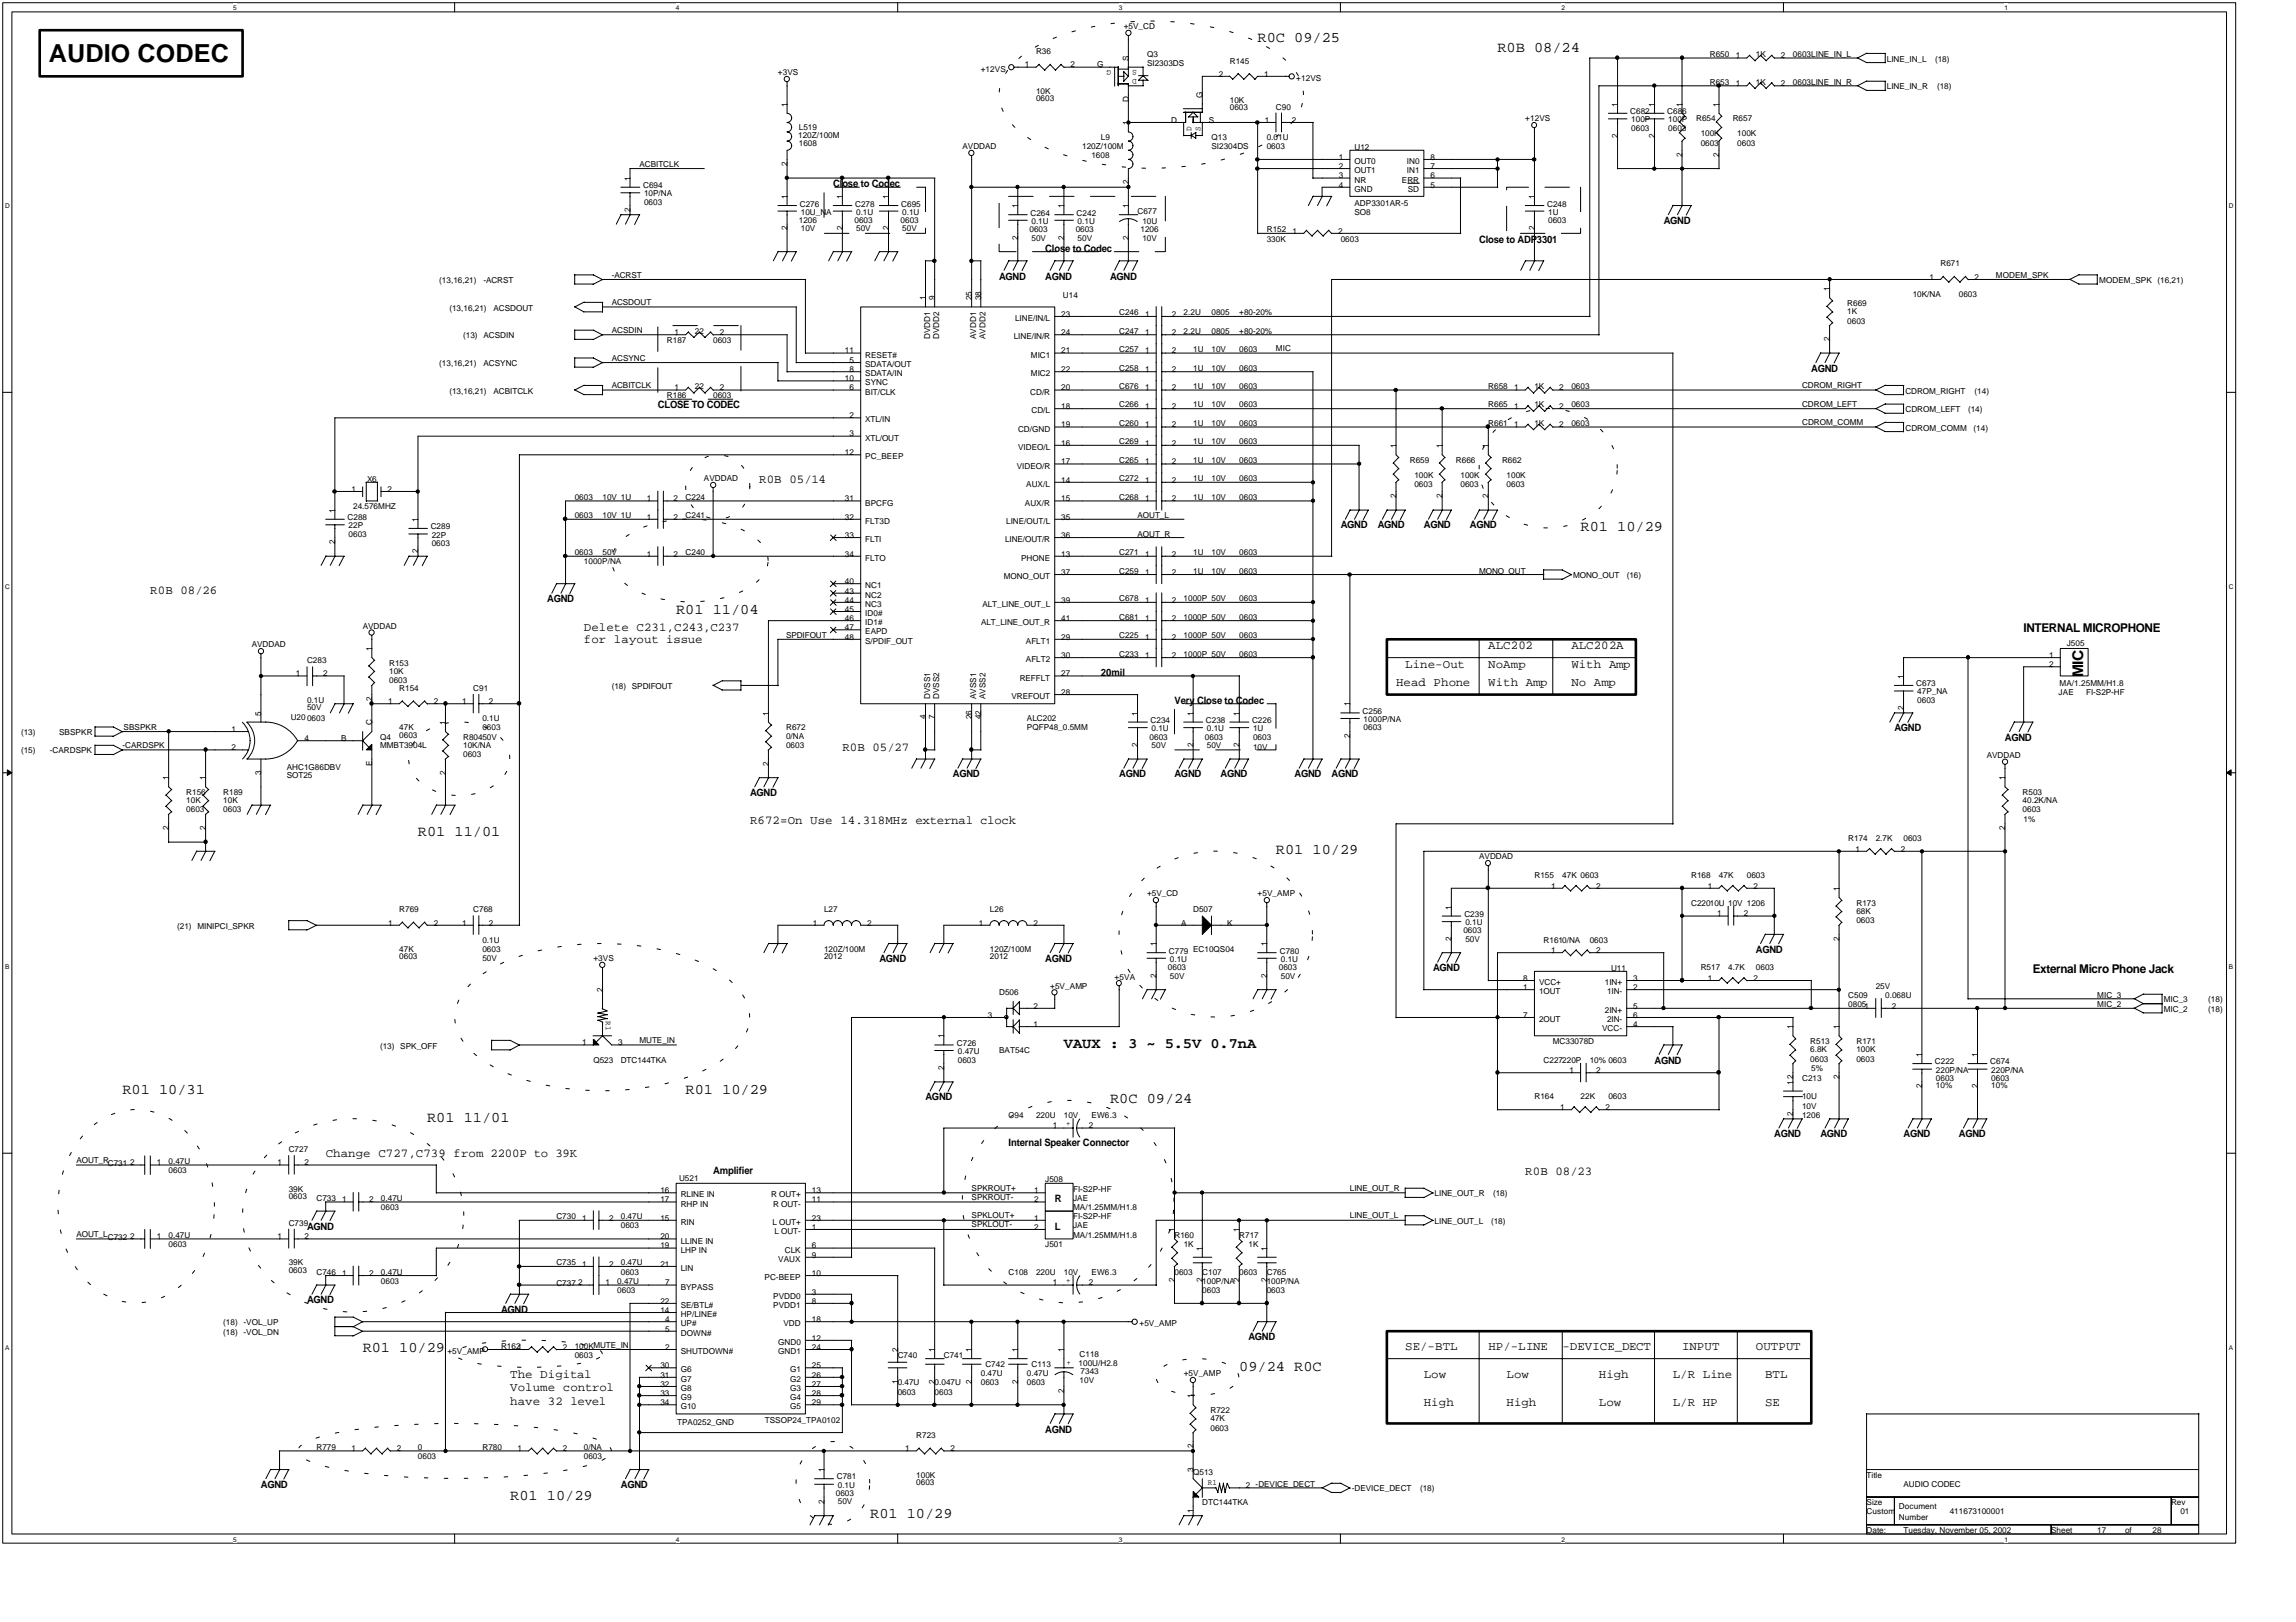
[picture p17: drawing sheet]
<svg xmlns="http://www.w3.org/2000/svg" width="297mm" height="210mm" viewBox="0 0 297 210" stroke-linecap="round" stroke-linejoin="round" font-family="sans-serif">
<defs><g id="words">
<text font-size="3.2" x="6.3" y="8.1">AUDIO CODEC</text>
<g font-size="1.9">
<text x="162.7" y="5.5">R0C 09/25</text>
<text x="193.7" y="6.7">R0B 08/24</text>
<text x="204.5" y="68.8">R01 10/29</text>
<text x="87.5" y="79.5">R01 11/04</text>
<text x="269.5" y="87.6" transform="rotate(-90 269.5 87.6)">MIC</text>
<text x="54.1" y="108.2">R01 11/01</text>
<text x="165.1" y="110.5">R01 10/29</text>
<text x="137.6" y="135.6">VAUX : 3 ~ 5.5V 0.7nA</text>
<text x="15.8" y="141.6">R01 10/31</text>
<text x="88.7" y="141.6">R01 10/29</text>
<text x="143.6" y="142.8">R0C 09/24</text>
<text x="55.3" y="145.2">R01 11/01</text>
<text x="46.9" y="175">R01 10/29</text>
<text x="160.3" y="177.4">09/24 R0C</text>
<text x="66" y="194.1">R01 10/29</text>
<text x="112.6" y="196.5">R01 10/29</text>
</g>
<g font-size="1.6">
<text x="98.2" y="62.5">R0B 05/14</text>
<text x="19.4" y="76.8">R0B 08/26</text>
<text x="75.5" y="81.6">Delete C231,C243,C237</text>
<text x="75.5" y="83.2">for layout issue</text>
<text x="261.8" y="81.7">INTERNAL MICROPHONE</text>
<text x="180.6" y="88.8">Head Phone</text>
<text x="181.8" y="86.4">Line-Out</text>
<text x="192.5" y="84">ALC202</text>
<text x="192.5" y="86.4">NoAmp</text>
<text x="192.5" y="88.8">With Amp</text>
<text x="203.3" y="88.8">No Amp</text>
<text x="203.3" y="84">ALC202A</text>
<text x="203.3" y="86.4">With Amp</text>
<text x="109" y="97.1">R0B 05/27</text>
<text x="97" y="106.7">R672=On Use 14.318MHz external clock</text>
<text x="263" y="125.9">External Micro Phone Jack</text>
<text x="42.1" y="149.7">Change C727,C739 from 2200P to 39K</text>
<text x="197.3" y="152.1">R0B 08/23</text>
<text x="66" y="178.3">The Digital</text>
<text x="181.8" y="174.7">SE/-BTL</text>
<text x="184.2" y="178.3">Low</text>
<text x="192.6" y="174.7">HP/-LINE</text>
<text x="194.9" y="178.3">Low</text>
<text x="202.1" y="174.7">-DEVICE_DECT</text>
<text x="206.9" y="178.3">High</text>
<text x="216.4" y="178.3">L/R Line</text>
<text x="217.6" y="174.7">INPUT</text>
<text x="227.2" y="174.7">OUTPUT</text>
<text x="228.4" y="178.3">BTL</text>
<text x="66" y="180">Volume control</text>
<text x="66" y="181.8">have 32 level</text>
<text x="184.2" y="181.9">High</text>
<text x="194.9" y="181.9">High</text>
<text x="206.9" y="181.9">Low</text>
<text x="216.4" y="181.9">L/R HP</text>
<text x="228.4" y="181.9">SE</text>
</g>
<g font-size="1.3">
<text x="107.8" y="24.2">Close to Codec</text>
<text x="215.2" y="29">AGND</text>
<text x="135.2" y="32.6">Close to Codec</text>
<text x="191.4" y="31.4">Close to ADP3301</text>
<text x="129.3" y="36.2">AGND</text>
<text x="135.2" y="36.2">AGND</text>
<text x="143.6" y="36.2">AGND</text>
<text x="85.1" y="52.9">CLOSE TO CODEC</text>
<text x="234.3" y="48.1">AGND</text>
<text x="173.5" y="68.4">AGND</text>
<text x="178.2" y="68.4">AGND</text>
<text x="184.2" y="68.4">AGND</text>
<text x="190.2" y="68.4">AGND</text>
<text x="70.8" y="78">AGND</text>
<text x="142.4" y="87.5">20mil</text>
<text x="151.9" y="91.1">Very Close to Codec</text>
<text x="245.1" y="94.6">AGND</text>
<text x="259.4" y="95.9">AGND</text>
<text x="123.3" y="100.6">AGND</text>
<text x="144.8" y="100.6">AGND</text>
<text x="151.9" y="100.6">AGND</text>
<text x="157.9" y="100.6">AGND</text>
<text x="167.5" y="100.6">AGND</text>
<text x="172.3" y="100.6">AGND</text>
<text x="97" y="103">AGND</text>
<text x="113.8" y="124.5">AGND</text>
<text x="135.2" y="124.5">AGND</text>
<text x="185.4" y="125.7">AGND</text>
<text x="227.2" y="123.3">AGND</text>
<text x="214.1" y="137.6">AGND</text>
<text x="119.7" y="142.4">AGND</text>
<text x="130.5" y="148.4">Internal Speaker Connector</text>
<text x="229.5" y="147.2">AGND</text>
<text x="235.5" y="147.2">AGND</text>
<text x="246.3" y="147.2">AGND</text>
<text x="253.4" y="147.2">AGND</text>
<text x="92.3" y="152">Amplifier</text>
<text x="136.5" y="155.6">R</text>
<text x="39.7" y="159.1">AGND</text>
<text x="136.5" y="159.1">L</text>
<text x="39.7" y="168.7">AGND</text>
<text x="64.8" y="169.9">AGND</text>
<text x="161.5" y="173.5">AGND</text>
<text x="135.2" y="185.4">AGND</text>
<text x="33.8" y="192.6">AGND</text>
<text x="80.3" y="192.6">AGND</text>
</g>
<g font-size="1.1">
<text x="145.4" y="3.8">+5V_CD</text>
<text x="100.6" y="9.8">+3VS</text>
<text x="126.9" y="9.3">+12VS</text>
<text x="132.6" y="8.7">1</text>
<text x="134" y="7">R36</text>
<text x="138.5" y="8.7">2</text>
<text x="142" y="8.7">G</text>
<text x="143.7" y="9" transform="rotate(180 143.7 9)">G</text>
<text x="146" y="7.8" transform="rotate(-90 146 7.8)">S</text>
<text x="147.1" y="10.2" transform="rotate(180 147.1 10.2)">D</text>
<text x="147.1" y="9" transform="rotate(180 147.1 9)">S</text>
<text x="148.4" y="7.4">Q3</text>
<text x="148.4" y="8.6">SI2303DS</text>
<text x="157.7" y="9.9">2</text>
<text x="159.1" y="8.2">R145</text>
<text x="163.5" y="9.9">1</text>
<text x="167.7" y="10.5">+12VS</text>
<text x="221.2" y="10.9">R653</text>
<text x="221.2" y="7.4">R650</text>
<text x="224.6" y="11.1">1</text>
<text x="224.6" y="7.5">1</text>
<text x="227.2" y="10.9">1K</text>
<text x="227.2" y="7.4">1K</text>
<text x="230.4" y="11.1">2</text>
<text x="230.4" y="7.5">2</text>
<text x="232" y="10.9">0603LINE_IN_R</text>
<text x="232" y="7.4">0603LINE_IN_L</text>
<text x="244.1" y="8">LINE_IN_L</text>
<text x="244.1" y="11.6">LINE_IN_R</text>
<text x="250.3" y="8">(18)</text>
<text x="250.6" y="11.6">(18)</text>
<text x="101.9" y="13.8" transform="rotate(-90 101.9 13.8)">1</text>
<text x="103.3" y="17.9">120Z/100M</text>
<text x="103.3" y="16.8">L519</text>
<text x="134" y="12.2">10K</text>
<text x="134" y="13.1">0603</text>
<text x="146" y="16.2" transform="rotate(-90 146 16.2)">1</text>
<text x="146" y="13.1" transform="rotate(-90 146 13.1)">D</text>
<text x="151.5" y="15.9">D</text>
<text x="154.1" y="16.9" transform="rotate(-90 154.1 16.9)">D</text>
<text x="155.3" y="16.9" transform="rotate(-90 155.3 16.9)">S</text>
<text x="155.6" y="12.6" transform="rotate(-90 155.6 12.6)">G</text>
<text x="156.4" y="15.9">S</text>
<text x="159.1" y="13.3">10K</text>
<text x="159.1" y="14.3">0603</text>
<text x="163.6" y="15.9">1</text>
<text x="165.1" y="14.2">C90</text>
<text x="167.1" y="15.9">2</text>
<text x="197.3" y="15.7">+12VS</text>
<text x="209.3" y="17.9" transform="rotate(-90 209.3 17.9)">2</text>
<text x="209.3" y="13.8" transform="rotate(-90 209.3 13.8)">1</text>
<text x="210.9" y="14.8">C682</text>
<text x="211" y="15.8">100P</text>
<text x="211" y="16.9">0603</text>
<text x="214.1" y="17.9" transform="rotate(-90 214.1 17.9)">2</text>
<text x="214.1" y="13.8" transform="rotate(-90 214.1 13.8)">1</text>
<text x="215.7" y="14.8">C686</text>
<text x="215.8" y="15.8">100P</text>
<text x="215.8" y="16.9">0603</text>
<text x="217.6" y="13.8" transform="rotate(-90 217.6 13.8)">1</text>
<text x="219.4" y="15.7">R654</text>
<text x="220" y="17.6">100K</text>
<text x="222.4" y="13.8" transform="rotate(-90 222.4 13.8)">1</text>
<text x="224.2" y="15.7">R657</text>
<text x="224.8" y="17.6">100K</text>
<text x="81.5" y="23.4" transform="rotate(-90 81.5 23.4)">1</text>
<text x="82.7" y="21.6">ACBITCLK</text>
<text x="101.9" y="21.5" transform="rotate(-90 101.9 21.5)">2</text>
<text x="103.3" y="18.9">1608</text>
<text x="124.5" y="19.3">AVDDAD</text>
<text x="140" y="19.3">120Z/100M</text>
<text x="141.2" y="20.5">1608</text>
<text x="142.4" y="18.1">L9</text>
<text x="146" y="23.8" transform="rotate(-90 146 23.8)">2</text>
<text x="156.7" y="18.1">Q13</text>
<text x="156.7" y="19.3">SI2304DS</text>
<text x="163.9" y="18.1">0.01U</text>
<text x="163.9" y="19.3">0603</text>
<text x="173.2" y="20.7">1</text>
<text x="173.2" y="21.9">2</text>
<text x="173.2" y="23.1">3</text>
<text x="175.2" y="21.2">OUT0</text>
<text x="175.2" y="22.4">OUT1</text>
<text x="175.2" y="23.6">NR</text>
<text x="175.2" y="19.4">U12</text>
<text x="181.4" y="23.6">ERR</text>
<text x="182" y="22.4">IN1</text>
<text x="182" y="21.2">IN0</text>
<text x="185.1" y="23.1">6</text>
<text x="185.1" y="21.9">7</text>
<text x="185.1" y="20.7">8</text>
<text x="217.6" y="20.3" transform="rotate(-90 217.6 20.3)">2</text>
<text x="220" y="18.9">0603</text>
<text x="222.4" y="20.3" transform="rotate(-90 222.4 20.3)">2</text>
<text x="224.8" y="18.9">0603</text>
<text x="81.5" y="27.4" transform="rotate(-90 81.5 27.4)">2</text>
<text x="83.2" y="24.3">C694</text>
<text x="83.3" y="25.4">10P/NA</text>
<text x="83.3" y="26.5">0603</text>
<text x="101.9" y="29.8" transform="rotate(-90 101.9 29.8)">2</text>
<text x="101.9" y="25.8" transform="rotate(-90 101.9 25.8)">1</text>
<text x="103.3" y="28.8">1206</text>
<text x="103.5" y="26.7">C276</text>
<text x="103.6" y="27.8">10U_NA</text>
<text x="103.6" y="29.9">10V</text>
<text x="109" y="29.8" transform="rotate(-90 109 29.8)">2</text>
<text x="109" y="25.8" transform="rotate(-90 109 25.8)">1</text>
<text x="110.5" y="28.8">0603</text>
<text x="110.6" y="26.7">C278</text>
<text x="110.8" y="27.8">0.1U</text>
<text x="110.8" y="29.9">50V</text>
<text x="115" y="29.8" transform="rotate(-90 115 29.8)">2</text>
<text x="115" y="25.8" transform="rotate(-90 115 25.8)">1</text>
<text x="116.5" y="28.8">0603</text>
<text x="116.6" y="26.7">C695</text>
<text x="116.7" y="27.8">0.1U</text>
<text x="116.7" y="29.9">50V</text>
<text x="131.7" y="26.9" transform="rotate(-90 131.7 26.9)">1</text>
<text x="133.3" y="27.9">C264</text>
<text x="133.4" y="29">0.1U</text>
<text x="137.7" y="26.9" transform="rotate(-90 137.7 26.9)">1</text>
<text x="139.3" y="27.9">C242</text>
<text x="139.4" y="29">0.1U</text>
<text x="146" y="26.9" transform="rotate(-90 146 26.9)">1</text>
<text x="147.2" y="27.7">C677</text>
<text x="147.8" y="29">10U</text>
<text x="173.2" y="24.3">4</text>
<text x="175.2" y="24.8">GND</text>
<text x="175.2" y="26.6">ADP3301AR-5</text>
<text x="175.2" y="27.8">SO8</text>
<text x="182.1" y="24.8">SD</text>
<text x="185.1" y="24.3">5</text>
<text x="198.6" y="29.8" transform="rotate(-90 198.6 29.8)">2</text>
<text x="198.6" y="25.8" transform="rotate(-90 198.6 25.8)">1</text>
<text x="200.2" y="26.7">C248</text>
<text x="200.3" y="27.8">1U</text>
<text x="200.3" y="28.8">0603</text>
<text x="79.1" y="35.9">-ACRST</text>
<text x="131.7" y="31" transform="rotate(-90 131.7 31)">2</text>
<text x="133.2" y="30.1">0603</text>
<text x="133.4" y="31.1">50V</text>
<text x="137.7" y="31" transform="rotate(-90 137.7 31)">2</text>
<text x="139.2" y="30.1">0603</text>
<text x="139.4" y="31.1">50V</text>
<text x="146" y="31" transform="rotate(-90 146 31)">2</text>
<text x="147.5" y="30.1">1206</text>
<text x="147.8" y="31.1">10V</text>
<text x="163.9" y="30.1">R152</text>
<text x="163.9" y="31.3">330K</text>
<text x="167.2" y="30.2">1</text>
<text x="173.1" y="30.2">2</text>
<text x="173.5" y="31.3">0603</text>
<text x="251.1" y="34.5">R671</text>
<text x="56.8" y="36.6">(13,16,21)</text>
<text x="58.1" y="40.2">(13,16,21)</text>
<text x="62.5" y="36.6">-ACRST</text>
<text x="63.9" y="40.2">ACSDOUT</text>
<text x="79.1" y="39.5">ACSDOUT</text>
<text x="119.8" y="38.9" transform="rotate(-90 119.8 38.9)">1</text>
<text x="121" y="38.9" transform="rotate(-90 121 38.9)">9</text>
<text x="125.7" y="38.9" transform="rotate(-90 125.7 38.9)">25</text>
<text x="126.9" y="38.9" transform="rotate(-90 126.9 38.9)">38</text>
<text x="131.3" y="41.5">LINE/IN/L</text>
<text x="137.3" y="41">23</text>
<text x="137.5" y="38.5">U14</text>
<text x="144.8" y="40.8">C246</text>
<text x="148.1" y="41">1</text>
<text x="151.6" y="41">2</text>
<text x="153.1" y="40.8">2.2U</text>
<text x="156.7" y="40.8">0805</text>
<text x="160.3" y="40.8">+80-20%</text>
<text x="236.7" y="37.7" transform="rotate(-90 236.7 37.7)">1</text>
<text x="239" y="39.6">R669</text>
<text x="239" y="40.7">1K</text>
<text x="239" y="41.9">0603</text>
<text x="247.5" y="38.4">10K/NA</text>
<text x="249.6" y="36.2">1</text>
<text x="253.4" y="38.4">0603</text>
<text x="255.5" y="36.2">2</text>
<text x="258.2" y="36">MODEM_SPK</text>
<text x="271.6" y="36.6">MODEM_SPK (16,21)</text>
<text x="56.8" y="47.4">(13,16,21)</text>
<text x="59.9" y="43.8">(13)</text>
<text x="62.5" y="47.4">ACSYNC</text>
<text x="62.5" y="43.8">ACSDIN</text>
<text x="79.1" y="43.1">ACSDIN</text>
<text x="79.1" y="46.7">ACSYNC</text>
<text x="86.3" y="44.4">R187</text>
<text x="87.3" y="43.4">1</text>
<text x="89.9" y="43.2">22</text>
<text x="92.3" y="44.4">0603</text>
<text x="93.1" y="43.4">2</text>
<text x="109.3" y="45.7">11</text>
<text x="109.9" y="47">5</text>
<text x="111.9" y="46.3">RESET#</text>
<text x="111.9" y="47.5">SDATA/OUT</text>
<text x="120.3" y="43.9" transform="rotate(-90 120.3 43.9)">DVDD1</text>
<text x="121.5" y="43.9" transform="rotate(-90 121.5 43.9)">DVDD2</text>
<text x="126.3" y="43.9" transform="rotate(-90 126.3 43.9)">AVDD1</text>
<text x="127.5" y="43.9" transform="rotate(-90 127.5 43.9)">AVDD2</text>
<text x="131.2" y="43.9">LINE/IN/R</text>
<text x="133.4" y="46.3">MIC1</text>
<text x="137.3" y="43.4">24</text>
<text x="137.3" y="45.7">21</text>
<text x="144.8" y="43.2">C247</text>
<text x="144.8" y="45.6">C257</text>
<text x="144.8" y="48">C258</text>
<text x="148.1" y="43.4">1</text>
<text x="148.1" y="45.7">1</text>
<text x="151.6" y="43.4">2</text>
<text x="151.6" y="45.7">2</text>
<text x="153.1" y="43.2">2.2U</text>
<text x="154.4" y="45.6">1U</text>
<text x="154.4" y="48">1U</text>
<text x="156.7" y="43.2">0805</text>
<text x="156.7" y="45.6">10V</text>
<text x="156.7" y="48">10V</text>
<text x="160.3" y="43.2">+80-20%</text>
<text x="160.3" y="45.6">0603</text>
<text x="160.3" y="48">0603</text>
<text x="165.1" y="45.4">MIC</text>
<text x="236.7" y="44.2" transform="rotate(-90 236.7 44.2)">2</text>
<text x="58.1" y="50.9">(13,16,21)</text>
<text x="63.9" y="50.9">ACBITCLK</text>
<text x="79.1" y="50.2">ACBITCLK</text>
<text x="86.3" y="51.5">R186</text>
<text x="87.3" y="50.5">1</text>
<text x="89.9" y="50.3">22</text>
<text x="92.3" y="51.5">0603</text>
<text x="93.1" y="50.5">2</text>
<text x="109.3" y="49.3">10</text>
<text x="109.9" y="48.1">8</text>
<text x="109.9" y="50.5">6</text>
<text x="111.9" y="48.7">SDATA/IN</text>
<text x="111.9" y="49.9">SYNC</text>
<text x="111.9" y="51.1">BIT/CLK</text>
<text x="133.3" y="51.1">CD/R</text>
<text x="133.4" y="48.7">MIC2</text>
<text x="133.4" y="53.5">CD/L</text>
<text x="137.3" y="50.5">20</text>
<text x="137.3" y="52.9">18</text>
<text x="137.3" y="48.1">22</text>
<text x="144.8" y="50.3">C676</text>
<text x="144.8" y="52.7">C266</text>
<text x="148.1" y="50.5">1</text>
<text x="148.1" y="52.9">1</text>
<text x="148.1" y="48.1">1</text>
<text x="151.6" y="50.5">2</text>
<text x="151.6" y="52.9">2</text>
<text x="151.6" y="48.1">2</text>
<text x="154.4" y="50.3">1U</text>
<text x="154.4" y="52.7">1U</text>
<text x="156.7" y="50.3">10V</text>
<text x="156.7" y="52.7">10V</text>
<text x="160.3" y="50.3">0603</text>
<text x="160.3" y="52.7">0603</text>
<text x="192.5" y="50.3">R658</text>
<text x="192.5" y="52.7">R665</text>
<text x="195.9" y="50.5">1</text>
<text x="195.9" y="52.9">1</text>
<text x="198.5" y="50.3">1K</text>
<text x="198.5" y="52.7">1K</text>
<text x="201.7" y="50.5">2</text>
<text x="201.7" y="52.9">2</text>
<text x="203.3" y="50.3">0603</text>
<text x="203.3" y="52.7">0603</text>
<text x="233.1" y="52.6">CDROM_LEFT</text>
<text x="233.1" y="50.2">CDROM_RIGHT</text>
<text x="246.5" y="53.4">CDROM_LEFT</text>
<text x="246.5" y="50.9">CDROM_RIGHT</text>
<text x="254.6" y="53.4">(14)</text>
<text x="255.5" y="50.9">(14)</text>
<text x="109.3" y="58.9">12</text>
<text x="109.9" y="54.1">2</text>
<text x="109.9" y="56.5">3</text>
<text x="111.9" y="54.7">XTL/IN</text>
<text x="111.9" y="57">XTL/OUT</text>
<text x="111.9" y="59.5">PC_BEEP</text>
<text x="131.7" y="55.9">CD/GND</text>
<text x="131.7" y="58.2">VIDEO/L</text>
<text x="137.3" y="55.3">19</text>
<text x="137.3" y="57.7">16</text>
<text x="144.8" y="55.1">C260</text>
<text x="144.8" y="57.5">C269</text>
<text x="144.8" y="59.9">C265</text>
<text x="148.1" y="55.3">1</text>
<text x="148.1" y="57.7">1</text>
<text x="151.6" y="55.3">2</text>
<text x="151.6" y="57.7">2</text>
<text x="154.4" y="55.1">1U</text>
<text x="154.4" y="57.5">1U</text>
<text x="154.4" y="59.9">1U</text>
<text x="156.7" y="55.1">10V</text>
<text x="156.7" y="57.5">10V</text>
<text x="156.7" y="59.9">10V</text>
<text x="160.3" y="55.1">0603</text>
<text x="160.3" y="57.5">0603</text>
<text x="160.3" y="59.9">0603</text>
<text x="180.7" y="58" transform="rotate(-90 180.7 58)">1</text>
<text x="182.4" y="59.9">R659</text>
<text x="186.6" y="58" transform="rotate(-90 186.6 58)">1</text>
<text x="188.4" y="59.9">R666</text>
<text x="192.5" y="55.1">R661</text>
<text x="192.6" y="58" transform="rotate(-90 192.6 58)">1</text>
<text x="194.3" y="59.9">R662</text>
<text x="195.9" y="55.3">1</text>
<text x="198.5" y="55.1">1K</text>
<text x="201.7" y="55.3">2</text>
<text x="203.3" y="55.1">0603</text>
<text x="233.1" y="55">CDROM_COMM</text>
<text x="246.5" y="55.7">CDROM_COMM</text>
<text x="255.3" y="55.7">(14)</text>
<text x="45.5" y="63.6">1</text>
<text x="45.7" y="65.9">24.576MHZ</text>
<text x="47.5" y="62.4">X6</text>
<text x="50.1" y="63.6">2</text>
<text x="74.4" y="64.7">0603</text>
<text x="77.9" y="64.7">10V 1U</text>
<text x="83.7" y="64.9">1</text>
<text x="87.1" y="64.9">2</text>
<text x="88.7" y="64.7">C224</text>
<text x="91.1" y="62.3">AVDDAD</text>
<text x="109.3" y="64.9">31</text>
<text x="111.9" y="65.4">BPCFG</text>
<text x="131.5" y="60.6">VIDEO/R</text>
<text x="132.6" y="65.4">AUX/R</text>
<text x="132.8" y="63">AUX/L</text>
<text x="137.3" y="60.1">17</text>
<text x="137.3" y="64.9">15</text>
<text x="137.3" y="62.5">14</text>
<text x="144.8" y="62.3">C272</text>
<text x="144.8" y="64.7">C268</text>
<text x="148.1" y="62.5">1</text>
<text x="148.1" y="64.9">1</text>
<text x="148.1" y="60.1">1</text>
<text x="151.6" y="62.5">2</text>
<text x="151.6" y="64.9">2</text>
<text x="151.6" y="60.1">2</text>
<text x="154.4" y="62.3">1U</text>
<text x="154.4" y="64.7">1U</text>
<text x="156.7" y="62.3">10V</text>
<text x="156.7" y="64.7">10V</text>
<text x="160.3" y="62.3">0603</text>
<text x="160.3" y="64.7">0603</text>
<text x="180.7" y="64.4" transform="rotate(-90 180.7 64.4)">2</text>
<text x="183" y="61.8">100K</text>
<text x="183" y="63">0603</text>
<text x="186.6" y="64.4" transform="rotate(-90 186.6 64.4)">2</text>
<text x="188.9" y="61.8">100K</text>
<text x="188.9" y="63">0603</text>
<text x="192.6" y="64.4" transform="rotate(-90 192.6 64.4)">2</text>
<text x="194.9" y="61.8">100K</text>
<text x="194.9" y="63">0603</text>
<text x="43.4" y="70.4" transform="rotate(-90 43.4 70.4)">2</text>
<text x="43.4" y="66.4" transform="rotate(-90 43.4 66.4)">1</text>
<text x="45" y="67.3">C288</text>
<text x="45.1" y="68.4">22P</text>
<text x="45.1" y="69.4">0603</text>
<text x="54.1" y="71.6" transform="rotate(-90 54.1 71.6)">2</text>
<text x="54.1" y="67.5" transform="rotate(-90 54.1 67.5)">1</text>
<text x="55.7" y="68.5">C289</text>
<text x="55.9" y="69.6">22P</text>
<text x="55.9" y="70.6">0603</text>
<text x="74.4" y="71.9">0603</text>
<text x="74.4" y="67.1">0603</text>
<text x="77.9" y="71.9">50V</text>
<text x="77.9" y="67.1">10V 1U</text>
<text x="83.7" y="67.2">1</text>
<text x="87.1" y="67.2">2</text>
<text x="88.7" y="71.9">C240</text>
<text x="88.7" y="67.1">C241</text>
<text x="109.3" y="67.2">32</text>
<text x="109.3" y="69.6">33</text>
<text x="111.9" y="67.8">FLT3D</text>
<text x="111.9" y="70.2">FLTI</text>
<text x="130" y="70.2">LINE/OUT/R</text>
<text x="130.2" y="67.8">LINE/OUT/L</text>
<text x="137.3" y="67.2">35</text>
<text x="137.3" y="69.6">36</text>
<text x="144.8" y="71.9">C271</text>
<text x="147.2" y="67.1">AOUT_L</text>
<text x="147.2" y="69.4">AOUT_R</text>
<text x="154.4" y="71.9">1U</text>
<text x="156.7" y="71.9">10V</text>
<text x="160.3" y="71.9">0603</text>
<text x="75.5" y="73">1000P/NA</text>
<text x="83.7" y="72">1</text>
<text x="87.1" y="72">2</text>
<text x="109.3" y="72">34</text>
<text x="109.3" y="75.6">40</text>
<text x="109.3" y="76.8">43</text>
<text x="109.3" y="78">44</text>
<text x="111.9" y="72.6">FLTO</text>
<text x="111.9" y="76.1">NC1</text>
<text x="111.9" y="77.4">NC2</text>
<text x="129.9" y="74.9">MONO_OUT</text>
<text x="132.1" y="72.6">PHONE</text>
<text x="137.3" y="72">13</text>
<text x="137.3" y="74.4">37</text>
<text x="137.3" y="78">39</text>
<text x="144.8" y="74.2">C259</text>
<text x="144.8" y="77.8">C678</text>
<text x="148.1" y="74.4">1</text>
<text x="148.1" y="78">1</text>
<text x="148.1" y="72">1</text>
<text x="151.6" y="74.4">2</text>
<text x="151.6" y="78">2</text>
<text x="151.6" y="72">2</text>
<text x="153.1" y="77.8">1000P 50V</text>
<text x="154.4" y="74.2">1U</text>
<text x="156.7" y="74.2">10V</text>
<text x="160.3" y="77.8">0603</text>
<text x="160.3" y="74.2">0603</text>
<text x="191.4" y="74.2">MONO_OUT</text>
<text x="203.5" y="74.8">MONO_OUT</text>
<text x="210.5" y="74.8">(16)</text>
<text x="32.6" y="83.8">AVDDAD</text>
<text x="46.9" y="81.4">AVDDAD</text>
<text x="101.7" y="82.6">SPDIFOUT</text>
<text x="109.3" y="79.2">45</text>
<text x="109.3" y="80.4">46</text>
<text x="109.3" y="81.5">47</text>
<text x="109.3" y="82.8">48</text>
<text x="111.9" y="78.5">NC3</text>
<text x="111.9" y="79.7">ID0#</text>
<text x="111.9" y="80.9">ID1#</text>
<text x="111.9" y="82.1">EAPD</text>
<text x="111.9" y="83.3">S/PDIF_OUT</text>
<text x="126.9" y="80.9">ALT_LINE_OUT_R</text>
<text x="127.1" y="78.5">ALT_LINE_OUT_L</text>
<text x="132.7" y="83.3">AFLT1</text>
<text x="137.3" y="80.4">41</text>
<text x="137.3" y="82.8">29</text>
<text x="144.8" y="82.6">C225</text>
<text x="144.8" y="80.2">C681</text>
<text x="148.1" y="82.8">1</text>
<text x="148.1" y="80.4">1</text>
<text x="151.6" y="82.8">2</text>
<text x="151.6" y="80.4">2</text>
<text x="153.1" y="82.6">1000P 50V</text>
<text x="153.1" y="80.2">1000P 50V</text>
<text x="160.3" y="82.6">0603</text>
<text x="160.3" y="80.2">0603</text>
<text x="267.4" y="83.5">J505</text>
<text x="38.3" y="87.5">1</text>
<text x="39.7" y="85.8">C283</text>
<text x="41.8" y="87.5">2</text>
<text x="48.1" y="84.3" transform="rotate(-90 48.1 84.3)">1</text>
<text x="50.3" y="86.2">R153</text>
<text x="50.3" y="87.2">10K</text>
<text x="50.3" y="88.4">0603</text>
<text x="51.7" y="89.4">R154</text>
<text x="61.2" y="89.4">C91</text>
<text x="79.1" y="89.2">(18)</text>
<text x="81.8" y="89.2">SPDIFOUT</text>
<text x="131.9" y="88.1">REFFLT</text>
<text x="132.7" y="85.7">AFLT2</text>
<text x="137.3" y="87.5">27</text>
<text x="137.3" y="89.9">28</text>
<text x="137.3" y="85.1">30</text>
<text x="144.8" y="85">C233</text>
<text x="148.1" y="85.1">1</text>
<text x="151.6" y="85.1">2</text>
<text x="153.1" y="85">1000P 50V</text>
<text x="160.3" y="85">0603</text>
<text x="246.3" y="87.9" transform="rotate(-90 246.3 87.9)">1</text>
<text x="247.9" y="88.8">C673</text>
<text x="248" y="89.8">47P_NA</text>
<text x="265.1" y="85.1">1</text>
<text x="265.1" y="86.3">2</text>
<text x="266.3" y="90">JAE</text>
<text x="266.5" y="88.8">MA/1.25MM/H1.8</text>
<text x="269.9" y="90">FI-S2P-HF</text>
<text x="2.7" y="95.1">(13)</text>
<text x="7.6" y="95.1">SBSPKR</text>
<text x="16" y="94.5">SBSPKR</text>
<text x="29.9" y="94.7">1</text>
<text x="33.8" y="92.6" transform="rotate(-90 33.8 92.6)">5</text>
<text x="37.6" y="93.2">U200603</text>
<text x="39.4" y="95.9">4</text>
<text x="39.7" y="90.9">0.1U</text>
<text x="39.7" y="91.9">50V</text>
<text x="44.1" y="95.9">B</text>
<text x="48.1" y="93.8" transform="rotate(-90 48.1 93.8)">C</text>
<text x="48.1" y="90.7" transform="rotate(-90 48.1 90.7)">2</text>
<text x="49.2" y="95.7">Q4</text>
<text x="50.2" y="91.1">1</text>
<text x="51.7" y="94.5">47K</text>
<text x="51.7" y="95.5">0603</text>
<text x="56.1" y="91.1">2</text>
<text x="57.7" y="93.8" transform="rotate(-90 57.7 93.8)">1</text>
<text x="59.8" y="91.1">1</text>
<text x="59.9" y="95.7">R80450V</text>
<text x="62.4" y="93.3">0.1U</text>
<text x="62.4" y="94.5">0603</text>
<text x="63.3" y="91.1">2</text>
<text x="99.5" y="92.6" transform="rotate(-90 99.5 92.6)">1</text>
<text x="101.7" y="94.5">R672</text>
<text x="101.7" y="95.6">0/NA</text>
<text x="119.8" y="93.1" transform="rotate(-90 119.8 93.1)">4</text>
<text x="120.3" y="90.5" transform="rotate(-90 120.3 90.5)">DVSS1</text>
<text x="121" y="93.1" transform="rotate(-90 121 93.1)">7</text>
<text x="121.5" y="90.5" transform="rotate(-90 121.5 90.5)">DVSS2</text>
<text x="125.7" y="93.1" transform="rotate(-90 125.7 93.1)">26</text>
<text x="126.3" y="90.5" transform="rotate(-90 126.3 90.5)">AVSS1</text>
<text x="126.9" y="93.1" transform="rotate(-90 126.9 93.1)">42</text>
<text x="127.5" y="90.5" transform="rotate(-90 127.5 90.5)">AVSS2</text>
<text x="130.9" y="90.5">VREFOUT</text>
<text x="132.9" y="93.3">ALC202</text>
<text x="132.9" y="94.5">PQFP48_0.5MM</text>
<text x="147.2" y="92.6" transform="rotate(-90 147.2 92.6)">1</text>
<text x="148.7" y="95.7">0603</text>
<text x="148.9" y="93.6">C234</text>
<text x="149" y="94.6">0.1U</text>
<text x="154.4" y="92.6" transform="rotate(-90 154.4 92.6)">1</text>
<text x="155.9" y="95.7">0603</text>
<text x="156" y="93.6">C238</text>
<text x="156.1" y="94.6">0.1U</text>
<text x="160.4" y="92.6" transform="rotate(-90 160.4 92.6)">1</text>
<text x="162" y="93.6">C226</text>
<text x="162.1" y="94.6">1U</text>
<text x="162.1" y="95.7">0603</text>
<text x="174.7" y="95.5" transform="rotate(-90 174.7 95.5)">2</text>
<text x="174.7" y="91.4" transform="rotate(-90 174.7 91.4)">1</text>
<text x="176.3" y="92.4">C256</text>
<text x="176.4" y="93.4">1000P/NA</text>
<text x="176.4" y="94.5">0603</text>
<text x="246.3" y="91.9" transform="rotate(-90 246.3 91.9)">2</text>
<text x="248" y="90.9">0603</text>
<text x="2.7" y="97.5">(15)</text>
<text x="6.4" y="97.5">-CARDSPK</text>
<text x="15.8" y="96.8">-CARDSPK</text>
<text x="21.9" y="101" transform="rotate(-90 21.9 101)">1</text>
<text x="26.6" y="101" transform="rotate(-90 26.6 101)">1</text>
<text x="29.9" y="97.1">2</text>
<text x="33.8" y="100.3" transform="rotate(-90 33.8 100.3)">3</text>
<text x="37.1" y="99.7">AHC1G86DBV</text>
<text x="37.1" y="100.7">SOT25</text>
<text x="48.1" y="99.1" transform="rotate(-90 48.1 99.1)">E</text>
<text x="49.2" y="96.8">MMBT3904L</text>
<text x="57.7" y="100.3" transform="rotate(-90 57.7 100.3)">2</text>
<text x="59.9" y="96.8">10K/NA</text>
<text x="59.9" y="98">0603</text>
<text x="99.5" y="99.1" transform="rotate(-90 99.5 99.1)">2</text>
<text x="101.7" y="96.8">0603</text>
<text x="147.2" y="96.7" transform="rotate(-90 147.2 96.7)">2</text>
<text x="149" y="96.8">50V</text>
<text x="154.4" y="96.7" transform="rotate(-90 154.4 96.7)">2</text>
<text x="156.1" y="96.8">50V</text>
<text x="160.4" y="96.7" transform="rotate(-90 160.4 96.7)">2</text>
<text x="162.1" y="97">10V</text>
<text x="257" y="98.1">AVDDAD</text>
<text x="259.4" y="101" transform="rotate(-90 259.4 101)">1</text>
<text x="21.9" y="107.4" transform="rotate(-90 21.9 107.4)">2</text>
<text x="24.1" y="102.9">R156</text>
<text x="24.1" y="103.9">10K</text>
<text x="24.1" y="105.1">0603</text>
<text x="26.6" y="107.4" transform="rotate(-90 26.6 107.4)">2</text>
<text x="28.9" y="102.9">R189</text>
<text x="28.9" y="103.9">10K</text>
<text x="28.9" y="105.1">0603</text>
<text x="259.4" y="107.4" transform="rotate(-90 259.4 107.4)">2</text>
<text x="261.7" y="102.9">R503</text>
<text x="261.7" y="103.9">40.2K/NA</text>
<text x="261.7" y="105.1">0603</text>
<text x="261.8" y="106.4">1%</text>
<text x="191.4" y="111.2">AVDDAD</text>
<text x="198.5" y="113.6">R155</text>
<text x="202.1" y="113.6">47K 0603</text>
<text x="218.8" y="113.6">R168</text>
<text x="222.4" y="113.6">47K</text>
<text x="226" y="113.6">0603</text>
<text x="239.1" y="108.9">R174</text>
<text x="240" y="110.2">1</text>
<text x="242.7" y="108.9">2.7K</text>
<text x="245.9" y="110.2">2</text>
<text x="246.3" y="108.9">0603</text>
<text x="50.2" y="119.8">1</text>
<text x="51.7" y="118">R769</text>
<text x="56.1" y="119.8">2</text>
<text x="59.8" y="119.8">1</text>
<text x="61.2" y="118">C768</text>
<text x="63.3" y="119.8">2</text>
<text x="105.2" y="119.8">1</text>
<text x="106.6" y="118">L27</text>
<text x="112.2" y="119.8">2</text>
<text x="126.6" y="119.8">1</text>
<text x="128.1" y="118">L26</text>
<text x="133.7" y="119.8">2</text>
<text x="148.4" y="116">+5V_CD</text>
<text x="152.8" y="119.8">A</text>
<text x="154.4" y="118">D507</text>
<text x="158.8" y="119.8">K</text>
<text x="162.7" y="116">+5V_AMP</text>
<text x="187.8" y="117.7" transform="rotate(-90 187.8 117.7)">1</text>
<text x="189.5" y="118.6">C239</text>
<text x="189.6" y="119.7">0.1U</text>
<text x="200.7" y="115">1</text>
<text x="206.5" y="115">2</text>
<text x="218.8" y="117.2">C22010U 10V 1206</text>
<text x="221" y="115">1</text>
<text x="222.1" y="118.6">1</text>
<text x="225.6" y="118.6">2</text>
<text x="226.8" y="115">2</text>
<text x="238" y="115.3" transform="rotate(-90 238 115.3)">1</text>
<text x="240.2" y="117.2">R173</text>
<text x="240.2" y="118.3">68K</text>
<text x="240.2" y="119.5">0603</text>
<text x="22.9" y="120.2">(21)</text>
<text x="25.5" y="120.2">MINIPCI_SPKR</text>
<text x="51.7" y="123.2">47K</text>
<text x="51.7" y="124.1">0603</text>
<text x="62.4" y="122">0.1U</text>
<text x="62.4" y="124.3">50V</text>
<text x="62.4" y="123.2">0603</text>
<text x="76.8" y="124.3">+3VS</text>
<text x="106.6" y="123.2">120Z/100M</text>
<text x="106.6" y="124.1">2012</text>
<text x="128.1" y="123.2">120Z/100M</text>
<text x="128.1" y="124.1">2012</text>
<text x="149.6" y="122.4" transform="rotate(-90 149.6 122.4)">1</text>
<text x="151.1" y="125.6">0603</text>
<text x="151.2" y="123.4">C779 EC10QS04</text>
<text x="151.4" y="124.5">0.1U</text>
<text x="163.9" y="122.4" transform="rotate(-90 163.9 122.4)">1</text>
<text x="165.5" y="125.6">0603</text>
<text x="165.6" y="123.4">C780</text>
<text x="165.7" y="124.5">0.1U</text>
<text x="187.8" y="121.8" transform="rotate(-90 187.8 121.8)">2</text>
<text x="189.3" y="120.8">0603</text>
<text x="189.6" y="121.8">50V</text>
<text x="199.7" y="122">R1610/NA</text>
<text x="200.7" y="123.3">1</text>
<text x="205.7" y="122">0603</text>
<text x="206.5" y="123.3">2</text>
<text x="208.4" y="125.7">U11</text>
<text x="220" y="125.6">R517</text>
<text x="223.6" y="125.6">4.7K</text>
<text x="227.2" y="125.6">0603</text>
<text x="238" y="121.8" transform="rotate(-90 238 121.8)">2</text>
<text x="78" y="128.4" transform="rotate(-90 78 128.4)">2</text>
<text x="127.8" y="131.7">3</text>
<text x="129.3" y="128.8">D506</text>
<text x="133.7" y="130.5">2</text>
<text x="135.9" y="127.9">+5V_AMP</text>
<text x="144.2" y="126.8">+5VA</text>
<text x="149.6" y="126.5" transform="rotate(-90 149.6 126.5)">2</text>
<text x="151.4" y="126.6">50V</text>
<text x="163.9" y="126.5" transform="rotate(-90 163.9 126.5)">2</text>
<text x="165.7" y="126.6">50V</text>
<text x="197.1" y="128.1">1</text>
<text x="197.1" y="131.7">7</text>
<text x="197.1" y="126.9">8</text>
<text x="199.1" y="128.7">1OUT</text>
<text x="199.1" y="127.5">VCC+</text>
<text x="207.6" y="127.5">1IN+</text>
<text x="207.6" y="131.1">2IN+</text>
<text x="207.9" y="128.7">1IN-</text>
<text x="211.3" y="126.9">3</text>
<text x="211.3" y="128.1">2</text>
<text x="211.3" y="130.5">5</text>
<text x="211.3" y="131.7">6</text>
<text x="221" y="126.9">1</text>
<text x="226.8" y="126.9">2</text>
<text x="239.1" y="129.1">C509</text>
<text x="239.1" y="130.3">08051</text>
<text x="242.7" y="127.9">25V</text>
<text x="243.9" y="129.1">0.068U</text>
<text x="244.7" y="130.5">2</text>
<text x="271.3" y="129.1">MIC_3</text>
<text x="271.3" y="130.3">MIC_2</text>
<text x="279.9" y="131">MIC_2</text>
<text x="279.9" y="129.7">MIC_3</text>
<text x="285.7" y="131">(18)</text>
<text x="285.7" y="129.7">(18)</text>
<text x="49.2" y="135.7">(13)</text>
<text x="51.8" y="135.7">SPK_OFF</text>
<text x="75.3" y="135.3">1</text>
<text x="76.8" y="137.5">Q523</text>
<text x="78.4" y="132.1" transform="rotate(90 78.4 132.1)">R1</text>
<text x="80" y="135.3">3</text>
<text x="80.3" y="137.5">DTC144TKA</text>
<text x="82.7" y="135">MUTE_IN</text>
<text x="122.1" y="134.4" transform="rotate(-90 122.1 134.4)">1</text>
<text x="123.8" y="135.4">C726</text>
<text x="123.9" y="136.4">0.47U</text>
<text x="123.9" y="137.5">0603</text>
<text x="129.3" y="136.3">BAT54C</text>
<text x="133.7" y="132.9">1</text>
<text x="199.1" y="132.3">2OUT</text>
<text x="199.7" y="137.5">C227220P</text>
<text x="200.9" y="135.1">MC33078D</text>
<text x="205.7" y="137.5">10% 0603</text>
<text x="207.3" y="133.4">VCC-</text>
<text x="207.9" y="132.3">2IN-</text>
<text x="211.3" y="132.9">4</text>
<text x="232" y="133.2" transform="rotate(-90 232 133.2)">1</text>
<text x="234.2" y="135.1">R513</text>
<text x="234.2" y="136.2">6.8K</text>
<text x="234.2" y="137.4">0603</text>
<text x="238" y="133.2" transform="rotate(-90 238 133.2)">1</text>
<text x="240.2" y="135.1">R171</text>
<text x="240.2" y="136.2">100K</text>
<text x="240.2" y="137.4">0603</text>
<text x="248.7" y="136.8" transform="rotate(-90 248.7 136.8)">1</text>
<text x="250.3" y="137.7">C222</text>
<text x="255.9" y="136.8" transform="rotate(-90 255.9 136.8)">1</text>
<text x="257.5" y="137.7">C674</text>
<text x="122.1" y="138.5" transform="rotate(-90 122.1 138.5)">2</text>
<text x="198.5" y="142.3">R164</text>
<text x="201.9" y="143.7">1</text>
<text x="203" y="138.9">1</text>
<text x="204.5" y="142.3">22K</text>
<text x="206.5" y="138.9">2</text>
<text x="207.7" y="143.7">2</text>
<text x="208.1" y="142.3">0603</text>
<text x="232" y="140.3" transform="rotate(-90 232 140.3)">12</text>
<text x="233.1" y="139.9">C213</text>
<text x="233.1" y="142.3">10U</text>
<text x="233.1" y="143.5">10V</text>
<text x="234.3" y="138.6">5%</text>
<text x="238" y="139.7" transform="rotate(-90 238 139.7)">2</text>
<text x="248.7" y="140.9" transform="rotate(-90 248.7 140.9)">2</text>
<text x="250.5" y="138.8">220P/NA</text>
<text x="250.5" y="139.9">0603</text>
<text x="250.5" y="140.9">10%</text>
<text x="255.9" y="140.9" transform="rotate(-90 255.9 140.9)">2</text>
<text x="257.6" y="138.8">220P/NA</text>
<text x="257.6" y="139.9">0603</text>
<text x="257.6" y="140.9">10%</text>
<text x="37.4" y="149.1">C727</text>
<text x="130.5" y="144.7">C94</text>
<text x="134" y="144.7">220U</text>
<text x="136.2" y="146">1</text>
<text x="137.6" y="144.7">10V</text>
<text x="138.5" y="145.8" transform="rotate(-90 138.5 145.8)">+</text>
<text x="140.9" y="146">2</text>
<text x="141.2" y="144.7">EW6.3</text>
<text x="232" y="144.5" transform="rotate(-90 232 144.5)">2</text>
<text x="233.1" y="144.7">1206</text>
<text x="9.9" y="150.5">AOUT_R</text>
<text x="13.9" y="150.8">C731</text>
<text x="16.8" y="150.8">2</text>
<text x="20.3" y="150.8">1</text>
<text x="21.8" y="150.6">0.47U</text>
<text x="21.8" y="151.8">0603</text>
<text x="35.9" y="150.8">1</text>
<text x="37.4" y="154.2">39K</text>
<text x="37.4" y="155.2">0603</text>
<text x="39.4" y="150.8">2</text>
<text x="41" y="155.4">C733</text>
<text x="44.3" y="155.6">1</text>
<text x="47.8" y="155.6">2</text>
<text x="49.3" y="155.4">0.47U</text>
<text x="85.4" y="154.4">16</text>
<text x="85.4" y="155.6">17</text>
<text x="87.9" y="152.9">U521</text>
<text x="88.1" y="155">RLINE IN</text>
<text x="99.8" y="155">R OUT+</text>
<text x="105" y="154.4">13</text>
<text x="105" y="155.6">11</text>
<text x="125.7" y="154.1">SPKROUT+</text>
<text x="125.7" y="155.3">SPKROUT-</text>
<text x="133.8" y="154.4">1</text>
<text x="133.8" y="155.6">2</text>
<text x="135.2" y="153">J508</text>
<text x="138.8" y="154.2">FI-S2P-HF</text>
<text x="138.8" y="155.4">JAE</text>
<text x="174.6" y="154.1">LINE_OUT_R</text>
<text x="185.6" y="154.8">LINE_OUT_R</text>
<text x="193.2" y="154.8">(18)</text>
<text x="9.9" y="160.1">AOUT_L</text>
<text x="13.9" y="160.4">C732</text>
<text x="16.8" y="160.4">2</text>
<text x="20.3" y="160.4">1</text>
<text x="21.8" y="160.2">0.47U</text>
<text x="21.8" y="161.4">0603</text>
<text x="35.9" y="160.4">1</text>
<text x="37.4" y="158.6">C739</text>
<text x="39.4" y="160.4">2</text>
<text x="49.3" y="156.6">0603</text>
<text x="72" y="157.8">C730</text>
<text x="75.3" y="158">1</text>
<text x="78.8" y="158">2</text>
<text x="80.3" y="157.8">0.47U</text>
<text x="80.3" y="159">0603</text>
<text x="85.4" y="158">15</text>
<text x="85.4" y="160.4">20</text>
<text x="85.4" y="161.6">19</text>
<text x="88.1" y="158.5">RIN</text>
<text x="88.1" y="156.1">RHP IN</text>
<text x="88.1" y="160.9">LLINE IN</text>
<text x="99.9" y="158.5">L OUT+</text>
<text x="100" y="156.1">R OUT-</text>
<text x="100.2" y="159.7">L OUT-</text>
<text x="105" y="158">23</text>
<text x="105" y="159.1">1</text>
<text x="105" y="161.6">6</text>
<text x="125.7" y="158.8">SPKLOUT-</text>
<text x="125.7" y="157.7">SPKLOUT+</text>
<text x="133.8" y="158">1</text>
<text x="133.8" y="159.1">2</text>
<text x="135.2" y="161.4">J501</text>
<text x="138.8" y="160.2">MA/1.25MM/H1.8</text>
<text x="138.8" y="157.8">FI-S2P-HF</text>
<text x="138.8" y="159">JAE</text>
<text x="138.8" y="156.6">MA/1.25MM/H1.8</text>
<text x="151.9" y="160.2">R160</text>
<text x="152" y="159.5" transform="rotate(-90 152 159.5)">1</text>
<text x="153.1" y="161.4">1K</text>
<text x="155.6" y="161.9" transform="rotate(-90 155.6 161.9)">1</text>
<text x="160.3" y="160.2">R717</text>
<text x="160.4" y="159.5" transform="rotate(-90 160.4 159.5)">1</text>
<text x="161.5" y="161.4">1K</text>
<text x="163.9" y="161.9" transform="rotate(-90 163.9 161.9)">1</text>
<text x="174.6" y="157.7">LINE_OUT_L</text>
<text x="185.6" y="158.4">LINE_OUT_L</text>
<text x="192.9" y="158.4">(18)</text>
<text x="37.4" y="163.8">39K</text>
<text x="37.4" y="164.7">0603</text>
<text x="41" y="164.9">C746</text>
<text x="44.3" y="165.1">1</text>
<text x="47.8" y="165.1">2</text>
<text x="49.3" y="164.9">0.47U</text>
<text x="49.3" y="166.1">0603</text>
<text x="72" y="163.8">C735</text>
<text x="72" y="166.4">C737</text>
<text x="74.8" y="166.3">2</text>
<text x="75.3" y="163.9">1</text>
<text x="78.3" y="166.3">1</text>
<text x="78.8" y="163.9">2</text>
<text x="79.9" y="166.1">0.47U</text>
<text x="79.9" y="167.4">0603</text>
<text x="80.3" y="163.8">0.47U</text>
<text x="80.3" y="164.9">0603</text>
<text x="85.4" y="163.9">21</text>
<text x="86" y="166.3">7</text>
<text x="88.1" y="164.5">LIN</text>
<text x="88.1" y="162.1">LHP IN</text>
<text x="88.1" y="166.9">BYPASS</text>
<text x="98.9" y="165.7">PC-BEEP</text>
<text x="100.7" y="163.3">VAUX</text>
<text x="101.5" y="162.1">CLK</text>
<text x="105" y="167.5">3</text>
<text x="105" y="162.7">9</text>
<text x="105" y="165.1">10</text>
<text x="130.5" y="164.9">C108</text>
<text x="134" y="164.9">220U</text>
<text x="136.2" y="166.3">1</text>
<text x="137.6" y="164.9">10V</text>
<text x="138.5" y="166" transform="rotate(-90 138.5 166)">+</text>
<text x="140.9" y="166.3">2</text>
<text x="141.2" y="164.9">EW6.3</text>
<text x="151.9" y="164.9">0603</text>
<text x="152" y="165.9" transform="rotate(-90 152 165.9)">2</text>
<text x="155.5" y="164.9">C107</text>
<text x="155.5" y="166.1">100P/NA</text>
<text x="155.5" y="167.4">0603</text>
<text x="155.6" y="165.9" transform="rotate(-90 155.6 165.9)">2</text>
<text x="160.3" y="164.9">0603</text>
<text x="160.4" y="165.9" transform="rotate(-90 160.4 165.9)">2</text>
<text x="163.9" y="164.9">C765</text>
<text x="163.9" y="166.1">100P/NA</text>
<text x="163.9" y="167.4">0603</text>
<text x="163.9" y="165.9" transform="rotate(-90 163.9 165.9)">2</text>
<text x="28.9" y="172.7">(18)</text>
<text x="28.9" y="171.5">(18)</text>
<text x="31.5" y="172.7">-VOL_DN</text>
<text x="31.5" y="171.5">-VOL_UP</text>
<text x="85.4" y="168.7">22</text>
<text x="85.4" y="169.9">14</text>
<text x="86" y="171.1">4</text>
<text x="86" y="172.3">5</text>
<text x="88.1" y="171.6">UP#</text>
<text x="88.1" y="169.3">SE/BTL#</text>
<text x="88.1" y="170.4">HP/LINE#</text>
<text x="88.1" y="172.9">DOWN#</text>
<text x="100" y="168.1">PVDD0</text>
<text x="100" y="169.3">PVDD1</text>
<text x="101.4" y="171.6">VDD</text>
<text x="105" y="168.7">8</text>
<text x="105" y="173.5">12</text>
<text x="105" y="171.1">18</text>
<text x="147.4" y="171.6">+5V_AMP</text>
<text x="57.9" y="175.2">+5V_AMP</text>
<text x="64.8" y="174.5">R1621</text>
<text x="72.8" y="174.7">2</text>
<text x="74.4" y="174.5">100KMUTE_IN</text>
<text x="74.4" y="175.7">0603</text>
<text x="85.4" y="177.1">30</text>
<text x="85.4" y="178.3">31</text>
<text x="85.4" y="179.5">32</text>
<text x="86" y="174.7">2</text>
<text x="88.1" y="175.2">SHUTDOWN#</text>
<text x="88.1" y="177.6">G6</text>
<text x="88.1" y="178.8">G7</text>
<text x="100.7" y="174">GND0</text>
<text x="100.7" y="175.2">GND1</text>
<text x="102.2" y="177.6">G1</text>
<text x="102.2" y="178.8">G2</text>
<text x="105" y="174.7">24</text>
<text x="105" y="177.1">25</text>
<text x="105" y="178.3">26</text>
<text x="105" y="179.5">27</text>
<text x="116.1" y="175.7">C740</text>
<text x="116.1" y="179.3">0.47U</text>
<text x="116.2" y="179" transform="rotate(-90 116.2 179)">1</text>
<text x="116.2" y="175" transform="rotate(-90 116.2 175)">2</text>
<text x="120.9" y="179.3">0.047U</text>
<text x="121" y="179" transform="rotate(-90 121 179)">2</text>
<text x="121" y="175" transform="rotate(-90 121 175)">1</text>
<text x="122.1" y="175.7">C741</text>
<text x="125.7" y="179" transform="rotate(-90 125.7 179)">2</text>
<text x="125.7" y="175" transform="rotate(-90 125.7 175)">1</text>
<text x="126.9" y="178.1">0.47U</text>
<text x="126.9" y="179.3">0603</text>
<text x="127.5" y="176.9">C742</text>
<text x="131.7" y="179" transform="rotate(-90 131.7 179)">2</text>
<text x="131.7" y="175" transform="rotate(-90 131.7 175)">1</text>
<text x="132.9" y="178.1">0.47U</text>
<text x="132.9" y="179.3">0603</text>
<text x="133.4" y="176.9">C113</text>
<text x="137.7" y="175" transform="rotate(-90 137.7 175)">1</text>
<text x="138" y="176.7">+</text>
<text x="139.5" y="176.8">100U/H2.8</text>
<text x="139.7" y="175.6">C118</text>
<text x="139.7" y="178.9">10V</text>
<text x="139.8" y="177.9">7343</text>
<text x="153.1" y="178.1">+5V_AMP</text>
<text x="85.4" y="180.7">33</text>
<text x="85.4" y="181.8">34</text>
<text x="87.6" y="184.4">TPA0252_GND</text>
<text x="88.1" y="180">G8</text>
<text x="88.1" y="181.2">G9</text>
<text x="88.1" y="182.4">G10</text>
<text x="98.9" y="184.2">TSSOP24_TPA0102</text>
<text x="102.2" y="180">G3</text>
<text x="102.2" y="181.2">G4</text>
<text x="102.2" y="182.4">G5</text>
<text x="105" y="180.7">28</text>
<text x="105" y="181.8">29</text>
<text x="116.1" y="180.5">0603</text>
<text x="120.9" y="180.5">0603</text>
<text x="137.7" y="180.3" transform="rotate(-90 137.7 180.3)">2</text>
<text x="154.4" y="180.9" transform="rotate(-90 154.4 180.9)">1</text>
<text x="156.6" y="182.9">R722</text>
<text x="156.6" y="184">47K</text>
<text x="156.6" y="185.1">0603</text>
<text x="41" y="187.6">R779</text>
<text x="45.5" y="187.8">1</text>
<text x="51.3" y="187.8">2</text>
<text x="54.1" y="187.6">0</text>
<text x="54.1" y="188.8">0603</text>
<text x="62.4" y="187.6">R780</text>
<text x="66.9" y="187.8">1</text>
<text x="72.8" y="187.8">2</text>
<text x="75.5" y="187.6">0/NA</text>
<text x="75.5" y="188.8">0603</text>
<text x="106.7" y="190.5" transform="rotate(-90 106.7 190.5)">1</text>
<text x="108.3" y="191.4">C781</text>
<text x="117.1" y="187.8">1</text>
<text x="118.5" y="186.1">R723</text>
<text x="118.5" y="191.2">100K</text>
<text x="123" y="187.8">2</text>
<text x="154.4" y="190.9">Q513</text>
<text x="154.4" y="190.5" transform="rotate(-90 154.4 190.5)">3</text>
<text x="154.4" y="187.4" transform="rotate(-90 154.4 187.4)">2</text>
<text x="241.5" y="191.2">Title</text>
<text x="106.7" y="194.6" transform="rotate(-90 106.7 194.6)">2</text>
<text x="108.1" y="193.6">0603</text>
<text x="108.4" y="192.5">0.1U</text>
<text x="108.4" y="194.7">50V</text>
<text x="118.5" y="192.2">0603</text>
<text x="154.4" y="195.8" transform="rotate(-90 154.4 195.8)">1</text>
<text x="155.5" y="194.8">DTC144TKA</text>
<text x="156.3" y="192.2">R1</text>
<text x="161.2" y="192.6">2 -DEVICE_DECT</text>
<text x="174.9" y="193">-DEVICE_DECT</text>
<text x="183.7" y="193">(18)</text>
<text x="241.5" y="196">Custom</text>
<text x="241.5" y="194.8">Size</text>
<text x="245.7" y="195.3">Document</text>
<text x="245.7" y="196.7">Number</text>
<text x="246.3" y="192.4">AUDIO CODEC</text>
<text x="252.2" y="196">411673100001</text>
<text x="280.9" y="194.8">Rev</text>
<text x="282.1" y="196">01</text>
<text x="241.5" y="198.4">Date:</text>
<text x="246.3" y="198.4">Tuesday, November 05, 2002</text>
<text x="265.4" y="198.4">Sheet</text>
<text x="271.3" y="198.4">17</text>
<text x="274.9" y="198.4">of</text>
<text x="278.5" y="198.4">28</text>
</g>
<g font-size=".8">
<text x="30.2" y="1.3">5</text>
<text x="87.4" y="1.3">4</text>
<text x="144.8" y="1.3">3</text>
<text x="202" y="1.3">2</text>
<text x="259.3" y="1.3">1</text>
<text x=".6" y="27">D</text>
<text x="288.3" y="27">D</text>
<text x=".6" y="76.2">C</text>
<text x="288.3" y="76.2">C</text>
<text x=".6" y="125.4">B</text>
<text x="288.3" y="125.4">B</text>
<text x=".6" y="174.7">A</text>
<text x="288.3" y="174.7">A</text>
<text x="30.2" y="199.5">5</text>
<text x="87.4" y="199.5">4</text>
<text x="144.8" y="199.5">3</text>
<text x="202" y="199.5">2</text>
<text x="259.3" y="199.5">1</text>
</g>
</g></defs>
<path d="M.4 .4h288.8v199.3h-288.8zM1.5 1.5h286.6v197h-286.6z" fill="none" stroke="#000" stroke-width=".13"/>
<g fill="#fff">
<path d="M30.2 .5h.4v1h-.4z"/>
<path d="M30.2 198.6h.4v1h-.4z"/>
</g>
<path d="M58.8 .4v1.1M58.8 198.5v1.2" fill="none" stroke="#000" stroke-width=".13"/>
<g fill="#fff">
<path d="M87.4 .5h.5v1h-.5z"/>
<path d="M87.4 198.6h.5v1h-.5z"/>
</g>
<path d="M116.1 .4v1.1M116.1 198.5v1.2" fill="none" stroke="#000" stroke-width=".13"/>
<g fill="#fff">
<path d="M144.8 .5h.4v1h-.4z"/>
<path d="M144.8 198.6h.4v1h-.4z"/>
</g>
<path d="M173.4 .4v1.1M173.4 198.5v1.2" fill="none" stroke="#000" stroke-width=".13"/>
<g fill="#fff">
<path d="M202 .5h.5v1h-.5z"/>
<path d="M202 198.6h.5v1h-.5z"/>
</g>
<path d="M230.7 .4v1.1M230.7 198.5v1.2" fill="none" stroke="#000" stroke-width=".13"/>
<g fill="#fff">
<path d="M259.3 .5h.5v1h-.5z"/>
<path d="M259.3 198.6h.5v1h-.5z"/>
<path d="M.6 26.1h.6v1h-.6z"/>
<path d="M288.3 26.1h.6v1h-.6z"/>
<path d="M.6 75.4h.6v.9h-.6z"/>
<path d="M288.3 75.4h.6v.9h-.6z"/>
</g>
<path d="M.4 50.8h1.1M288.1 50.8h1.1" fill="none" stroke="#000" stroke-width=".13"/>
<g fill="#fff">
<path d="M.6 124.6h.6v1h-.6z"/>
<path d="M288.3 124.6h.6v1h-.6z"/>
</g>
<path d="M.4 100h1.1M288.1 100h1.1" fill="none" stroke="#000" stroke-width=".13"/>
<g fill="#000" stroke="#000" stroke-width=".13">
<path d="M.9 99.6l.6 .4-.6 .3z" fill-rule="evenodd"/>
<path d="M288.1 100l.5-.4v.7z" fill-rule="evenodd"/>
</g>
<g fill="#fff">
<path d="M.6 173.8h.6v1h-.6z"/>
<path d="M288.3 173.8h.6v1h-.6z"/>
</g>
<g fill="none" stroke="#000" stroke-width=".13">
<path d="M179.4 85.1h32.3M191.4 82.7v7.2M200.9 82.7v7.2M.4 149.2h1.1M288.1 149.2h1.1M179.4 175.8h55M191.4 172.3v11.9M202.1 172.3v11.9M214.1 172.3v11.9M224.8 172.3v11.9M241.5 193.7h3.6v3.6h-3.6zM241.5 190.2h43v3.5h-43z"/>
<path d="M241.5 197.3h23.9v1.2h-23.9zM245.1 193.7h35.8v3.6h-35.8zM265.4 197.3h19.1v1.2h-19.1zM280.9 193.7h3.6v3.6h-3.6z"/>
</g>
<path d="M106.6 24.2h13.1v6h-13.1zM129.3 25.4h21.5v7.2h-21.5zM194.9 24.2h9.6v6h-9.6zM85.1 42.1h10.8v9.6h-10.8zM151.9 91.1h13.2v5.9h-13.2z" fill="none" stroke="#000" stroke-width=".13" stroke-dasharray="3.2 2.1"/>
<path d="M5.1 3.9h26.3v6h-26.3zM179.4 82.7h32.2v7.2h-32.2zM179.4 172.3h54.9v11.9h-54.9z" fill="none" stroke="#000" stroke-width=".34"/>
<g fill="none" stroke="#000" stroke-width=".13" stroke-dasharray=".5 2.1">
<path d="M131.6 7.7a20.6 20.6 0 0 1 9.7-4.2 37.7 37.7 0 0 1 20.2 1.4 13.1 13.1 0 0 1 6.2 4.5 5.1 5.1 0 0 1-.6 6.6 16.2 16.2 0 0 1-7.2 4.1 37.5 37.5 0 0 1-23.5-.5 13.1 13.1 0 0 1-6.3-4.5 5.1 5.1 0 0 1 .7-6.6zM193.2 55.9a9.8 9.8 0 0 1 14.2 0 7.1 7.1 0 0 1-1.6 10.8 9.9 9.9 0 0 1-12.6-1.4 6.9 6.9 0 0 1 0-9.4zM80.5 69.8a13.5 13.5 0 0 1 8.8-2.6 13.5 13.5 0 0 1 8.7 2.6 3.3 3.3 0 0 1 0 5.4 13.5 13.5 0 0 1-8.7 2.7 13.5 13.5 0 0 1-8.8-2.7 3.3 3.3 0 0 1 0-5.4zM54.1 95.4a8.1 8.1 0 0 1 10.6 0 3.8 3.8 0 0 1-.7 6.2 8.2 8.2 0 0 1-9.9-.6 3.8 3.8 0 0 1 0-5.6zM147.5 114.2a13.9 13.9 0 0 1 19.5 0 9.6 9.6 0 0 1-.9 14.3 13.9 13.9 0 0 1-18.6-.9 9.6 9.6 0 0 1 0-13.4zM61.1 127.1a19.6 19.6 0 0 1 9.4-4.2 35.4 35.4 0 0 1 19.5 1.4 12.8 12.8 0 0 1 6.1 4.5 5.2 5.2 0 0 1-.6 6.5 15.6 15.6 0 0 1-6.9 4.2 35.3 35.3 0 0 1-22.8-.5 12.8 12.8 0 0 1-6.1-4.5 5.2 5.2 0 0 1 .6-6.6zM11.3 146.3a8.7 8.7 0 0 1 12.7 0 14.5 14.5 0 0 1 2.2 16.5 9.9 9.9 0 0 1-8.6 5.8 9.5 9.5 0 0 1-7.9-4.7 14.8 14.8 0 0 1 .8-16.6zM35.1 148.9a15.7 15.7 0 0 1 21.2 0 11.4 11.4 0 0 1-1 17.7 15.8 15.8 0 0 1-20.2-.9 11.4 11.4 0 0 1 0-16.8zM128 146.7a14 14 0 0 1 22.7 3.4 12.9 12.9 0 0 1-8.2 17.8 13.8 13.8 0 0 1-17.7-9.6 12.7 12.7 0 0 1 3.2-11.6zM59 174.9a5.5 5.5 0 0 1 2.6-1 42.7 42.7 0 0 1 14.5 .3l1.3 .4 .4 .3 .1 .3-.1 .3a5.5 5.5 0 0 1-2.7 .9 42.7 42.7 0 0 1-14.4-.2l-1.4-.5-.3-.2-.1-.3zM150 177.3a7.3 7.3 0 0 1 4.9-1.5 7.3 7.3 0 0 1 4.9 1.5 1.22 1.22 0 0 1 0 1.8 7.3 7.3 0 0 1-4.9 1.5 7.3 7.3 0 0 1-4.9-1.5 1.22 1.22 0 0 1 0-1.8zM39 187a15.7 15.7 0 0 1 6.2-1.9 99 99 0 0 1 28.7 .3 13.6 13.6 0 0 1 4.7 1.6l.4 .4 .1 .4-.1 .3a4.9 4.9 0 0 1-2.7 1.5 62.3 62.3 0 0 1-15.3 1.7 82.1 82.1 0 0 1-18.5-1.4 9.6 9.6 0 0 1-3.5-1.4l-.3-.4-.2-.3 .2-.4z"/>
<path d="M104.7 187.8a4.5 4.5 0 0 1 7.2 1.4 5.6 5.6 0 0 1-2.5 7.7 4.6 4.6 0 0 1-6.1-3.1 5.8 5.8 0 0 1 1.4-6z"/>
<circle cx="92.9" cy="63" r="4.1"/>
</g>
<g fill="#fff">
<path d="M249.4 184h24.7v6h-24.7z"/>
<path d="M249.4 184.9h24.7v4.6h-24.7z"/>
</g>
<g fill="none" stroke="#000" stroke-width=".13">
<path d="M101.8 10.6v4.1a.59 .59 0 0 1 .6 .6 .59 .59 0 0 1-.6 .5 .61 .61 0 0 1 .6 .7 .61 .61 0 0 1-.6 .6 .59 .59 0 0 1 .6 .6 .59 .59 0 0 1-.6 .6 .59 .59 0 0 1 .6 .6 .59 .59 0 0 1-.6 .5v7.2M134.4 8.4l.8 .7M134.5 8.3l-.5 .4h-2.8M135.9 8.4l.7 .7M135.9 8.3l-.8 .8M137.3 8.4l.4 .3M137.3 8.3l-.8 .8M137.6 8.7h7.1M144.2 8.7v2.4M144.6 10.9h1.4v6.2a.59 .59 0 0 1 .6 .6 .59 .59 0 0 1-.6 .6 .59 .59 0 0 1 .6 .6 .59 .59 0 0 1-.6 .5 .59 .59 0 0 1 .6 .6 .59 .59 0 0 1-.6 .6 .59 .59 0 0 1 .6 .6 .59 .59 0 0 1-.6 .6v6M144.7 9.9h.7M144.7 8.7v2.4"/>
<path d="M144.7 8.9h1.3M145.3 9.2l.7 .7M145.4 9.2v1.3M145.9 8.7h2M146 4.6v5.3M146 11.1h1.9M146 9.9l-.7 .7M147.3 9.8h1.2M147.9 8.7v1.1l.6 .6M147.9 10.3v.8M147.9 9.8l-.6 .6h1.2M153.1 14.1h2.4"/>
<path d="M153.1 14.5h2.5M153.1 15.8v1.8M153.1 17.5h1M153.4 14.5v1.3h-7.5M153.8 15.1h1.2M154.1 17.5l.6 .4M154.1 17.2v.7M154.3 15.8h10.8M154.3 14.5l.7 .6M154.4 15.1v.8M154.4 14.5l-.7 .7M154.7 17.2v.7"/>
<path d="M154.7 17.5h.9M154.7 17.1l-.6 .4M155.3 14.5v1.4M155.5 15.8v1.7M159.1 9.8l.4 .5M159.1 9.9h-3.6v4.6M160.2 9.5l.7 .8M160.2 9.5l-.8 .8M161.6 9.5l.8 .8M161.6 9.5l-.7 .8M162.7 15.8v14.4M165.1 14.6v2.5"/>
<path d="M165.8 15.8h4.1M165.8 14.6v2.5M166.8 9.9h-4.1l-.4 .4M169.9 15.8v7.3M174.6 19.4h9.6v6h-9.6zM198.5 16.6v10M208.1 14.7h2.4M208.1 15.4h2.4M209.3 7.5v7.2M209.3 15.4v6.5M212.8 14.7h2.5M212.8 15.4h2.5"/>
<path d="M214.1 11.1v3.6M214.1 15.4v6.5M217.3 15.8l.7 .7M217.3 17.2l.7 .7M217.6 7.5v7.2l.4 .4M217.6 18.3v8.3M218 15l-.8 .8M218 16.5l-.8 .7M218 17.9l-.4 .4M222.1 15.8l.7 .7M222.1 17.2l.7 .7M222.4 11.1v3.6l.4 .4"/>
<path d="M222.4 18.3v3.6M222.7 15l-.7 .8M222.7 16.5l-.7 .7M222.7 17.9l-.4 .4M226.3 10.7l.8 .8M226.3 7.2l.8 .7M226.4 10.7l-.4 .4h-19.1v32.3M226.4 7.1l-.4 .4h-20.3v33.5M227.8 10.7l.7 .8M227.8 7.2l.7 .7M227.8 10.7l-.8 .7M227.8 7.1l-.8 .7"/>
<path d="M229.2 10.7l.4 .4M229.2 7.2l.4 .3M229.2 10.7l-.7 .7M229.2 7.1l-.7 .7M229.5 11.1h10.8M229.5 7.5h10.8M240.3 7.5l1.2 .6M240.3 11.1l1.2 .6M241.4 8.1h2.5M241.4 11.7h2.5M241.5 6.9h2.4M241.5 10.5h2.4"/>
<path d="M241.5 6.9l-1.2 .6M241.5 10.5l-1.2 .6M243.9 6.9v1.2M243.9 10.5v1.2M74.3 36.8h2.5M74.3 39.7l1.2 .7M74.4 35.6h2.4M74.4 35.5v1.3M75.5 39.1h2.5M75.6 39.1l-1.2 .6M76.8 35.6l1.2 .6M77.9 39.1v1.3"/>
<path d="M77.9 39.7h25.2M80.3 27.8h2.5M80.3 24.2h2.5M80.3 24.9h2.5M80.4 27.7l-.7 1.3M81.5 24.9v2.9M81.5 27.7l-.6 1.3M82.7 27.8l-.6 1.3M91.1 21.8h-9.6v2.4M100.6 32.6h2.5M100.6 26.6h2.5M100.6 27.3h2.5"/>
<path d="M100.7 32.5l-.7 1.3M101.8 27.3v5.3M101.8 23h19.2M101.9 32.5l-.7 1.3M103 32.6l-.6 1.2M103 39.7v7.3M104.2 36.2v9.5M104.2 36.2h-26.3l-1.2 .6M107.8 32.6h2.4M107.8 26.6h2.4M107.8 27.3h2.4M107.8 32.5l-.6 1.3"/>
<path d="M109 23v3.6M109 27.3v5.3M109 32.5l-.6 1.3M110.2 32.6l-.7 1.2M111.4 39.7h25.1v51.4h-25.1zM113.8 32.6h2.4M113.8 26.6h2.4M113.8 27.3h2.4M113.8 32.5l-.6 1.3M114.9 23v3.6M114.9 27.3v5.3M115 32.5l-.6 1.3"/>
<path d="M116.1 32.6l-.6 1.2M120.9 23v16.7M121 33.8h-1.3v5.9M125.7 33.8h1.2M125.7 20.2v19.5M125.7 24.2h20.3M126.9 33.8v5.9M130.5 27.8h2.4M130.5 33.8h2.4M130.5 28.5h2.4M130.5 33.7l-.6 1.3M131.7 24.2v3.6"/>
<path d="M131.7 28.5v5.3M131.7 33.7l-.6 1.3M132.9 33.8l-.7 1.2M136.5 27.8h2.4M136.5 33.8h2.4M136.5 28.5h2.4M136.5 33.7l-.6 1.3M137.6 24.2v3.6M137.6 28.5v5.3M137.7 33.7l-.7 1.3M138.8 33.8l-.6 1.2M144.8 27.8h2.4"/>
<path d="M144.8 33.8h2.4M144.8 28.7a1.91 1.91 0 0 1 2.3 0M144.8 33.7l-.6 1.3M146 28.3v5.5M146 33.7l-.6 1.3M147.2 33.8l-.7 1.2M149.6 39.7v26.3M150.3 39.7v26.3M162.7 20.6h11.9M162.7 21.8h11.9M169 29.8l.8 .8M169.1 29.8l-.4 .4h-6"/>
<path d="M169.9 25.4h2.4M169.9 23h4.7M169.9 25.4l-.6 1.2M170.4 29.8l.8 .8M170.5 29.8l-.8 .7M171.1 25.4l-.7 1.2M171.9 29.8l.4 .4M171.9 29.8l-.7 .7M172.3 25.4l-.7 1.2M172.3 30.2h16.7M174.6 24.2h-3.6v1.3M182.1 23.7h1.5"/>
<path d="M184.2 20.6h14.4M184.2 21.8h9.6M184.2 23h4.8M184.2 24.2h9.6M188.9 23v7.2M193.7 20.6v3.7M197.3 26.6h2.4M197.3 33.8h2.4M197.3 27.3h2.4M197.4 33.7l-.7 1.3M198.5 27.3v6.5M198.6 33.7l-.7 1.3"/>
<path d="M199.7 33.8l-.6 1.2M209.3 21.8h13.1M216.4 26.6h2.4M216.5 26.6l-.7 1.2M217.6 26.6l-.6 1.2M218.8 26.6l-.6 1.2M236.4 39.6l.7 .8M236.7 36.2v2.3l.4 .5M237.1 38.9l-.8 .8M251.4 35.8l.8 .7M251.4 35.7l-.3 .5h-78.8v35.8M252.8 35.8l.8 .7"/>
<path d="M252.9 35.7l-.8 .8M254.3 35.8l.3 .4M254.3 35.7l-.8 .8M254.6 36.2h13.2M267.7 36.1l1.3 .7M268.9 36.8h2.4M269 35.6h2.4M269 35.5l-1.2 .7M271.3 35.6v1.2M74.3 50.4l1.2 .7M74.3 47.5h2.5M74.3 43.9h2.5"/>
<path d="M74.4 46.3h2.4M74.4 42.7v1.2M74.4 46.3v1.2M74.4 42.7h2.4M75.5 40.4h2.4M75.5 51.1h2.4M75.5 49.9h2.5M75.6 49.8l-1.2 .7M76.8 46.3l1.2 .7M76.8 42.7l1.2 .7M77.9 49.9v1.2M89 50.1l.8 .8"/>
<path d="M89 43l.8 .7M89.1 50.1l-.4 .4h-10.8M89.1 42.9l-.4 .4h-10.8l-1.2 .7M90.5 50.1l.7 .8M90.5 43l.7 .7M90.5 50.1l-.7 .8M90.5 42.9l-.7 .8M91.9 50.1l.4 .4M91.9 43l.4 .4M92 50.1l-.8 .8M92 42.9l-.8 .8M92.3 50.5h19.1"/>
<path d="M92.3 43.3h9.6M100.6 49.3h10.8M100.6 46.9v2.4M100.7 46.9h-22.8l-1.2 .7M101.8 43.3v4.8M101.8 48.1h9.6M103 46.9h8.4M104.2 45.7h7.2M111.4 54.1h-68.1v13.1M111.4 56.4h-57.3v12M111.4 58.9h-44.2v60.9M136.5 45.7h13.1"/>
<path d="M136.5 50.5h13.1M136.5 55.3h13.1M136.5 43.3h13.1M136.5 41h13.1M136.5 52.9h13.1M136.5 57.6h13.1M136.5 48.1h13.1M150.3 45.7h66.2M150.3 43.3h56.6M150.3 41h55.4M150.3 57.6h25.6M150.3 48.1h19.6"/>
<path d="M169.9 48.1v50.2M175.8 57.6v8.5M180.3 59.9l.7 .8M180.6 50.5v8.4l.4 .3M180.9 59.2l-.7 .8M186.2 59.9l.8 .8M186.6 52.9v6l.4 .3M186.9 59.2l-.7 .8M192.2 59.9l.7 .8M192.5 55.3v3.6l.4 .3M192.9 59.2l-.7 .8M197.7 54.9l.7 .7"/>
<path d="M197.7 50.1l.7 .8M197.7 52.5l.7 .8M197.7 50.1l-.4 .4h-47M197.7 54.9l-.4 .4h-47M197.7 52.5l-.4 .4h-47M199.1 54.9l.8 .7M199.1 50.1l.8 .8M199.1 52.5l.8 .8M199.2 54.9l-.8 .7M199.2 50.1l-.8 .8M199.2 52.5l-.8 .7M200.5 54.9l.4 .4"/>
<path d="M200.5 50.1l.4 .4M200.5 52.5l.4 .4M200.6 54.9l-.8 .7M200.6 50.1l-.8 .8M200.6 52.5l-.8 .7M200.9 50.5h41.8M200.9 55.3h41.8M200.9 52.9h41.8M216.4 45.7v61M235.5 45.7h2.5M235.6 45.6l-.7 1.3M236.4 41l.7 .8"/>
<path d="M236.7 42.1v3.6M236.7 45.6l-.6 1.3M237.1 40.4l-.8 .7M237.1 41.8l-.4 .4M237.9 45.7l-.6 1.3M242.6 55.2l1.3 .7M242.6 52.8l1.3 .7M242.6 50.4l1.3 .7M243.9 55.9h2.4M243.9 51.1h2.4M243.9 53.5h2.4M243.9 54.7h2.4"/>
<path d="M243.9 49.9h2.4M243.9 52.3h2.4M243.9 54.6l-1.2 .7M243.9 52.3l-1.2 .6M243.9 49.8l-1.2 .7M246.3 49.9v1.2M246.3 52.3v1.2M246.3 54.7v1.2M42.1 72h2.4M42.1 67.2h2.4M42.1 67.9h2.4M42.2 71.9l-.7 1.3"/>
<path d="M43.3 67.9v4.1M43.3 63.6h3.6M43.4 71.9l-.7 1.3M44.5 72l-.6 1.2M46.9 63v1.3M47.3 62.4h1.5M47.4 64.8h1.5M47.4 62.4v2.5M48.8 62.4v2.4M49.3 63v1.3M49.3 63.6h4.8M52.9 72h2.4"/>
<path d="M52.9 68.4h2.4M52.9 69.1h2.4M52.9 71.9l-.6 1.3M54.1 69.1v2.9M54.1 71.9l-.6 1.3M55.3 72l-.7 1.2M72 75.5h2.4M72 75.5l-.6 1.3M73.2 72h11.9M73.2 67.2h11.9M73.2 75.5l-.6 1.3M74.4 75.5l-.7 1.3"/>
<path d="M85.1 63.6v4.8M85.1 70.8v2.4M85.1 64.8h-11.9v10.8M85.8 72h25.6M85.8 63.6v4.8M85.8 70.8v2.4M85.8 67.2h25.6M85.8 64.8h25.6M92.3 63.1v8.9M107.5 69.2l.7 .7M107.5 75.2l.7 .7M107.5 76.4l.7 .7"/>
<path d="M107.5 77.6l.7 .7M107.5 78.8l.7 .7M107.8 75.5h3.6M107.8 77.9h3.6M107.8 69.6h3.6M107.8 76.8h3.6M107.8 79.1h3.6M108.1 69.2l-.7 .7M108.1 75.2l-.7 .7M108.1 76.4l-.7 .7M108.1 77.6l-.7 .7M108.1 78.8l-.7 .7"/>
<path d="M136.5 72h13.1M136.5 67.2h16.7M136.5 62.4h13.1M136.5 74.4h13.1M136.5 60h13.1M136.5 64.8h13.1M136.5 77.9h13.1M136.5 69.6h16.7M149.6 70.8v4.7M149.6 76.7v9.6M150.3 72h22M150.3 62.4h19.6"/>
<path d="M150.3 70.8v4.7M150.3 76.7v9.6M150.3 74.4h49.4M150.3 60h25.6M150.3 64.8h19.6M150.3 77.9h19.6M174.6 66h2.5M174.6 74.4v17.9M174.7 66l-.7 1.2M175.9 66l-.7 1.2M177 66l-.6 1.2M179.4 66h2.4"/>
<path d="M179.5 66l-.7 1.2M180.3 61.4l.7 .7M180.6 62.4v3.7M180.7 66l-.7 1.2M180.9 60.6l-.7 .8M180.9 62.1l-.3 .4M181.8 66l-.6 1.2M185.4 66h2.4M185.4 66l-.6 1.2M186.2 61.4l.8 .7M186.6 62.4v3.7M186.6 66l-.6 1.2"/>
<path d="M186.9 60.6l-.7 .8M186.9 62.1l-.4 .4M187.8 66l-.7 1.2M191.4 66h2.4M191.4 66l-.6 1.2M192.2 61.4l.7 .7M192.5 62.4v3.7M192.6 66l-.6 1.2M192.9 60.6l-.7 .8M192.9 62.1l-.4 .4M193.7 66l-.6 1.2M199.7 74.9h2.4"/>
<path d="M199.7 73.8h2.5M199.7 73.7v1.2M202.1 73.8l1.2 .6M203.3 74.4l-1.2 .6M12.2 97.6h2.5M12.2 95.3h2.5M12.3 96.4h2.4M12.3 94v1.3M12.3 96.4v1.2M12.3 94.1h2.4M14.7 96.4l1.2 .7M14.7 94.1l1.2 .6"/>
<path d="M21.8 94.7v7.1l.4 .4M26.6 97v4.8l.4 .4M31.4 93.5a3.3 3.3 0 0 1 0 4.7M31.9 93.4h2.5a4.8 4.8 0 0 1 4.1 2.5M31.9 93.5a3.3 3.3 0 0 1 .1 4.7M32.1 97h-16.3l-1.2 .7M32.1 94.7h-16.3l-1.2 .6M33.8 84.6v8.8M33.8 98.2v6M33.8 87.5h5.9M38.5 95.8a4.8 4.8 0 0 1-4.1 2.4h-2.5M38.5 95.9h8.4l.9 .8"/>
<path d="M39.7 86.3v2.4M40.4 87.5h4.1M40.4 86.3v2.4M43.3 91.1h2.4M43.4 91l-.7 1.3M44.5 87.5v3.6M44.5 91l-.6 1.3M45.7 91.1l-.6 1.2M46.9 94.7v2.4M47.7 86.2l.8 .7M47.7 87.6l.8 .8M48.1 82.2v2.9l.4 .4"/>
<path d="M48.1 88.7v6l-1.2 1.2M48.1 97v7.2M48.4 85.4l-.7 .8M48.4 86.9l-.7 .7M48.4 88.3l-.3 .4M52 90.7l.8 .8M52.1 90.7l-.4 .4h-3.6M53.5 90.7l.7 .8M53.5 90.7l-.7 .7M54.9 90.7l.4 .4M55 90.7l-.8 .7M55.3 91.1h5.9"/>
<path d="M57.3 95.7l.8 .8M57.3 97.2l.8 .7M57.6 91.1v3.6l.5 .4M57.6 98.2v6M58 95l-.8 .8M58 96.4l-.8 .8M58 97.9l-.4 .4M61.2 89.8v2.5M61.9 91.1h5.3M61.9 89.8v2.5M92.2 88.7l1.2 .6M93.4 89.3h2.5"/>
<path d="M93.4 88.1h2.5M93.5 88.1l-1.2 .6M95.9 88.7h4.8M95.9 88.1v1.2M99.1 94.5l.7 .8M99.1 96l.7 .7M99.4 97v3.7M99.8 93.8l-.8 .8M99.8 95.3l-.8 .7M99.8 96.7l-.4 .4M107.5 81.2l.7 .7M107.8 81.5h3.6"/>
<path d="M108.1 81.2l-.7 .7M111.4 80.3h-12v13.1l.4 .5M111.4 82.7h-10.8v6M118.5 98.2h2.5M118.6 98.2l-.6 1.2M119.7 91.1v7.2M119.7 97h1.3M119.8 98.2l-.7 1.2M120.9 98.2l-.6 1.3M120.9 91.1v6M124.5 98.2h2.4M124.6 98.2l-.7 1.2"/>
<path d="M125.7 91.1v7.2M125.7 97h1.2M125.7 98.2l-.6 1.2M126.9 98.2l-.6 1.3M126.9 91.1v6M136.5 87.5h23.9M136.5 85.1h13.1M136.5 80.3h13.1M136.5 89.9h10.7M136.5 82.7h13.1M146 98.2h2.4M146 93.4h2.4"/>
<path d="M146 94.2h2.4M146 98.2l-.6 1.2M147.2 89.9v3.5M147.2 94.2v4.1M147.2 98.2l-.6 1.2M148.4 98.2l-.6 1.3M150.3 85.1h19.6M150.3 80.3h19.6M150.3 82.7h19.6M153.1 98.2h2.5M153.1 93.4h2.5M153.1 94.2h2.5"/>
<path d="M153.2 98.2l-.7 1.2M154.4 87.5v5.9M154.4 94.2v4.1M154.4 98.2l-.6 1.2M155.5 98.2l-.6 1.3M159.1 98.2h2.5M159.1 93.4h2.5M159.1 94.2h2.5M159.1 98.2l-.6 1.2M160.3 87.5v5.9M160.3 94.2v4.1M160.4 98.2l-.7 1.2"/>
<path d="M161.5 98.2l-.6 1.3M168.7 98.2h2.4M168.7 98.2l-.6 1.2M169.9 98.2l-.6 1.2M171 98.2l-.6 1.3M173.5 92.3h2.4M173.5 98.2h2.4M173.5 93h2.4M173.5 98.2l-.6 1.2M174.6 93v5.3M174.7 98.2l-.7 1.2M175.8 98.2l-.6 1.3"/>
<path d="M245.1 92.3h2.4M245.1 88.7h2.4M245.1 89.4h2.4M245.1 92.2l-.6 1.2M246.3 89.4v2.9M246.3 92.2l-.6 1.2M247.5 92.3l-.7 1.2M254.6 85.1v44.2M259.4 98.9v2.9l.4 .4M260.6 93.4h2.4M260.6 93.4l-.6 1.3M261.8 93.4l-.6 1.3"/>
<path d="M263 93.4l-.6 1.3M266.5 83.9h3.6v3.6h-3.6zM266.5 85.1h-20.2v3.6M266.5 86.3h-4.7v7.2M21.5 102.9l.7 .7M21.5 104.3l.7 .8M21.8 105.4v3.6M21.8 109h4.8M22.2 102.2l-.8 .7M22.2 103.6l-.8 .8M22.2 105l-.4 .4M25.4 110.2h2.4"/>
<path d="M25.5 110.1l-.7 1.3M26.3 102.9l.7 .7M26.3 104.3l.7 .8M26.6 105.4v4.8M26.6 110.1l-.6 1.3M27 102.2l-.8 .7M27 103.6l-.8 .8M27 105l-.4 .4M27.8 110.2l-.7 1.2M32.6 104.2h2.4M32.6 104.2l-.6 1.2M33.8 104.2l-.6 1.2"/>
<path d="M35 104.2l-.7 1.2M37.4 119.1v1.2M37.4 119.1h2.4M39.7 119.1l1.3 .7M41 119.7l-1.3 .7M46.9 104.2h2.4M47 104.2l-.7 1.2M48.1 104.2l-.6 1.2M49.3 104.2l-.6 1.2M52 119.4l.8 .7M52.1 119.3l-.4 .4h-10.8M53.5 119.4l.7 .7"/>
<path d="M53.5 119.3l-.7 .8M54.9 119.4l.4 .4M55 119.3l-.8 .8M55.3 119.7h5.9M56.4 104.2h2.5M56.5 104.2l-.6 1.2M57.7 104.2l-.7 1.2M58.9 104.2l-.7 1.2M61.2 118.5v2.4M61.9 119.7h5.3M61.9 118.5v2.4M98.2 100.6h2.5"/>
<path d="M98.3 100.6l-.7 1.2M99.5 100.6l-.7 1.2M100.6 100.6l-.6 1.3M116.1 119.7v2.4M116.2 119.7h-4.8a.59 .59 0 0 0-.6-.6 .59 .59 0 0 0-.6 .6 .59 .59 0 0 0-.6-.6 .59 .59 0 0 0-.6 .6 .59 .59 0 0 0-.6-.6 .59 .59 0 0 0-.6 .6 .59 .59 0 0 0-.6-.6 .59 .59 0 0 0-.6 .6h-6v2.4M137.6 119.7v2.4M137.7 119.7h-4.8a.59 .59 0 0 0-.6-.6 .59 .59 0 0 0-.6 .6 .59 .59 0 0 0-.6-.6 .59 .59 0 0 0-.6 .6 .61 .61 0 0 0-.6-.6 .61 .61 0 0 0-.6 .6 .59 .59 0 0 0-.6-.6 .59 .59 0 0 0-.6 .6h-6v2.4M149.6 116.9v6.4M149.6 119.7h6M156.7 119.7h7.2M156.7 118.5v2.5M163.9 116.9v6.4"/>
<path d="M186.6 118.5h2.4M186.6 119.3h2.4M187.8 119.3v4M192.5 112.1v14.8M202.5 114.6l.7 .7M202.5 114.6l-.4 .3h-14.3v3.6M203.9 114.6l.8 .7M203.9 114.6l-.7 .7M205.3 114.6l.4 .4M205.4 114.6l-.8 .7M216.5 106.6h-35.9v25.1M217.6 118.5h6"/>
<path d="M217.6 114.9v12M222.7 114.6l.8 .7M222.8 114.6l-.4 .3h-16.7M223.6 117.3v2.4M224.2 114.6l.7 .7M224.2 114.6l-.8 .7M224.3 118.5h5.3M224.3 117.3v2.4M225.6 114.6l.4 .4M225.7 114.6l-.8 .7M226 114.9h3.6M229.5 114.9v6.1"/>
<path d="M237.5 117.2l.8 .8M237.5 118.6l.8 .8M237.9 119.7v14.3l.4 .5M237.9 110.2v5.9l.4 .5M238.3 116.5l-.8 .8M238.3 118l-.8 .7M238.3 119.4l-.4 .4M241.9 109.8l.7 .8M241.9 109.8l-.4 .4h-57.3v17.9M243.3 109.8l.7 .8M243.3 109.8l-.7 .7M244.7 109.8l.4 .4"/>
<path d="M244.7 109.8l-.7 .7M245.1 110.2h14.3M248.6 110.2v27.4M259.1 102.9l.7 .7M259.1 104.3l.7 .8M259.4 105.4v25.1M259.8 102.2l-.8 .7M259.8 103.6l-.8 .8M259.8 105l-.5 .4M37.3 120.3h2.4M63.6 135.9h2.4M63.6 134.6h2.5"/>
<path d="M63.6 134.6v1.3M66 134.6l1.2 .7M76.7 134h2.4M76.8 135.2h-9.6l-1.2 .7M77.4 131.1l1.2 .2M77.4 131.5l1.2 .3M77.4 132l.6 .3M77.9 134l1.2 1.2h8.4M77.9 130.5l.6 .3-1.2 .3M77.9 125.2v5.4M77.9 132.3v1.8M77.9 134l-1.2 1.3"/>
<path d="M78.5 131.3l-1.2 .3M78.5 131.8l-1.2 .3M99.4 122.1h2.5M99.5 122.1l-.7 1.2M100.7 122.1l-.7 1.2M101.8 122.1l-.6 1.2M114.9 122.1h2.5M115 122.1l-.6 1.2M116.2 122.1l-.7 1.2M117.3 122.1l-.6 1.2M120.9 122.1h2.4M120.9 135.2h2.4"/>
<path d="M120.9 135.9h2.4M121 122.1l-.7 1.2M121 140l-.7 1.2M122.1 131.7v3.5M122.1 135.9v4.2M122.1 122.1l-.6 1.2M122.1 140l-.6 1.2M123.3 122.1l-.6 1.2M130.2 132.9h.9l.8 .8M130.2 130.4v2.5M130.2 130.5h.9M130.3 131.7h-20.1v31"/>
<path d="M131.1 129.6v1.7M131.1 132v1.7M131.1 130.5l.8 .8M131.8 132.9h13M131.9 129.6v1.7M131.9 132v1.7M131.9 132l-.9 .9M131.9 130.5h4.6M131.9 129.6l-.9 .9M136.5 122.1h2.4M136.5 128.8v1.7M136.5 122.1l-.6 1.2"/>
<path d="M137.7 122.1l-.7 1.2M138.8 122.1l-.6 1.2M144.8 127.6v5.3M148.4 123.3h2.4M148.4 128.1h2.4M148.4 124h2.4M148.4 128l-.6 1.3M149.6 124v4.1M149.6 128l-.6 1.3M150.8 128.1l-.7 1.2M162.7 123.3h2.4M162.7 128.1h2.4"/>
<path d="M162.7 124h2.4M162.7 128l-.6 1.3M163.9 124v4.1M163.9 128l-.6 1.3M165.1 128.1l-.7 1.2M180.6 131.7h17.9M184.2 128.1h14.3M186.6 123.3h2.4M186.6 123.2l-.6 1.3M187.8 123.2l-.6 1.3M188.9 123.3l-.6 1.3M192.5 126.9h6"/>
<path d="M193.7 138.8h10.8M198.5 125.7h12v8.3h-12zM202.5 123l.7 .7M202.5 122.9l-.4 .4h-8.4v20.4M203.9 123l.8 .7M203.9 122.9l-.7 .8M204.5 137.6v2.4M205.2 138.8h17.2M205.2 137.6v2.4M205.3 123l.4 .3M205.4 122.9l-.8 .8M205.7 123.3h9.6"/>
<path d="M210.5 128.1h27.5M210.5 132.9h6M210.5 131.7h21.5M210.5 130.5h32.2M215.2 135.2h2.4M215.2 123.3v7.2M215.3 135.2l-.7 1.3M216.4 132.9v2.4M216.5 135.2l-.7 1.3M217.6 135.2l-.6 1.3M222.4 131.7v12M222.7 126.5l.8 .8"/>
<path d="M222.8 126.5l-.4 .4h-11.9M224.2 126.5l.7 .8M224.2 126.5l-.8 .7M225.6 126.5l.4 .4M225.7 126.5l-.8 .7M226 126.9h8.4M228.4 120.9h2.4M228.4 120.9l-.6 1.2M229.6 120.9l-.6 1.2M230.7 120.9l-.6 1.2M231.6 135.1l.7 .8M231.6 136.5l.7 .8"/>
<path d="M232 131.7v2.3l.3 .5M232 137.6v3.6M232.3 134.4l-.8 .8M232.3 135.9l-.8 .7M232.3 137.3l-.4 .4M234.3 126.9v3.6M237.5 135.1l.8 .8M237.5 136.5l.8 .8M237.9 137.6v7.2M238.3 134.4l-.8 .8M238.3 135.9l-.8 .7M238.3 137.3l-.4 .4"/>
<path d="M242.7 129.2v2.5M243.4 130.5h32.8M243.4 129.2v2.5M247.5 137.6h2.4M247.5 138.4h2.4M248.6 138.4v6.4M254.6 137.6h2.5M254.6 138.4h2.5M254.6 129.3h21.6M255.8 130.5v7.1M255.8 138.4v6.4M276.1 130.4l1.2 .7"/>
<path d="M276.1 129.2l1.2 .7M277.3 129.9h2.5M277.3 131.1h2.4M277.3 128.7h2.5M277.3 129.9l-1.2 .6M277.3 128.6l-1.2 .7M279.7 128.7v2.4M9.9 150.8h8.8M18.7 149.6v2.4M18.7 159.1v2.5M19.4 150.8h18M19.4 149.6v2.4"/>
<path d="M19.4 159.1v2.5M37.4 149.5v2.4M37.4 159.1v2.4M38.1 150.8h18.4M38.1 149.5v2.4M38.1 159.1v2.4M41 156.7h2.4M41 156.7l-.6 1.2M42.1 155.5h3.6M42.1 155.5v1.3M42.2 156.7l-.7 1.2M43.3 156.7l-.6 1.3"/>
<path d="M45.7 154.3v2.4M46.4 155.5h41.1M46.4 154.3v2.4M56.4 154.4h31.1M56.4 150.8v3.6M67.2 157.9h9.6M67.2 157.9v9.6M76.8 156.7v2.4M77.5 157.9h10M77.5 156.7v2.4M87.5 153.1h16.7v29.9h-16.7zM104.2 157.9h31"/>
<path d="M104.2 154.4h31M104.2 155.5h31M104.2 159.1h31M120.9 140h2.4M122.1 157.9v8.4M123.3 140l-.6 1.2M135.2 156.7h3.6v3.6h-3.6zM135.2 153.1h3.6v3.6h-3.6zM138.8 144.8v2.4M138.9 146h-16.8v8.4M139.3 146h12.7M139.7 144.8a1.89 1.89 0 0 0 0 2.3"/>
<path d="M151.9 154.4h29.9M151.9 146v14.3l.5 .4M155.5 154.4v8.3M160.3 157.9v2.4l.4 .4M163.9 157.9v4.8M181.8 155h2.4M181.8 158.5h2.4M181.8 153.8h2.4M181.8 153.7v1.3M181.8 157.3v1.2M181.8 157.3h2.4M181.8 157.9h-32.2v8.4"/>
<path d="M184.2 153.8l1.2 .6M184.2 157.3l1.2 .7M185.4 154.4l-1.2 .6M185.4 157.9l-1.2 .7M203.6 143.2l.8 .8M203.7 143.2l-.4 .4h-9.6M205.1 143.2l.7 .8M205.1 143.2l-.7 .7M206.5 143.2l.4 .5M206.6 143.2l-.8 .7M206.9 143.6h15.5M230.7 144.8h2.5"/>
<path d="M230.7 141.2h2.5M230.7 141.9h2.5M230.8 144.8l-.7 1.2M232 141.9v2.9M232 144.8l-.6 1.2M233.1 144.8l-.6 1.2M236.7 144.8h2.5M236.7 144.8l-.6 1.2M238 144.8l-.7 1.2M239.1 144.8l-.6 1.2M247.5 144.8h2.4M247.5 144.8l-.6 1.2"/>
<path d="M248.7 144.8l-.7 1.2M249.9 144.8l-.7 1.2M254.6 144.8h2.5M254.6 144.8l-.6 1.2M255.9 144.8l-.7 1.2M257 144.8l-.6 1.2M9.9 160.3h8.8M19.4 160.3h18M38.1 160.3h49.4M41 166.3h2.4M41 166.3l-.6 1.2M42.1 165.1h3.6"/>
<path d="M42.1 165.1v1.2M42.2 166.3l-.7 1.2M43.3 171.7h2.4M43.3 172.9h2.4M43.3 166.3l-.6 1.2M43.3 170.4v2.5M43.3 170.4h2.4M45.7 163.8v2.5M45.7 171.7l1.3 .6M45.7 170.4l1.3 .7M46.4 165.1h10.1M46.4 163.8v2.5"/>
<path d="M57.6 169.9h29.9M57.6 169.8v18M66 167.5h2.4M66.1 167.4l-.7 1.3M67.2 166.3h9.6M67.2 163.9h9.6M67.2 167.4l-.6 1.3M68.4 167.5l-.7 1.2M68.8 174.3l.7 .7M68.8 174.3l-.4 .3h-5.3M70.2 174.3l.7 .7M70.2 174.3l-.7 .7"/>
<path d="M71.6 174.3l.4 .4M71.6 174.3l-.7 .7M72 174.6h15.5M76.8 162.7v4.8M77.5 166.3h10M77.5 162.7v4.8M77.5 163.9h10M82.7 178.2h4.8M82.7 179.4h4.8M82.7 178.2v12M83.6 176.7l.7 .7M83.9 177h3.6"/>
<path d="M84.3 176.7l-.8 .7M87.5 171h-40.6l-1.3 .7M87.5 168.7h-6v19.1M87.5 161.5h-31.1v3.6M87.5 172.3h-40.6l-1.3 .6M104.2 171h42.2M104.2 167.5h6M104.2 174.6h6M104.2 162.7h6M104.2 168.7h6M104.2 173.5h6M104.2 165.1h12"/>
<path d="M104.2 161.5h16.8M104.2 177h4.8M104.2 178.2h4.8M104.2 179.4h4.8M109 177v8.4M110.2 167.5v3.6M110.2 173.5v8.3M114.9 177h2.4M114.9 176.3h2.4M116.1 165.1v11.2M116.1 177v4.8M119.7 175.8h2.4"/>
<path d="M119.7 176.5h2.4M120.9 161.5v14.3M120.9 176.5v5.3M122.1 166.3h16.8M124.5 175.8h2.4M124.5 176.5h2.4M125.7 171v4.8M125.7 176.5v5.3M130.5 175.8h2.4M130.5 176.5h2.4M131.7 171v4.8M131.7 176.5v5.3"/>
<path d="M136.5 177h2.4M136.5 177.9a1.91 1.91 0 0 1 2.3 0M137.6 171v6.1M137.6 177.5v5.5M138.8 165v2.5M139.3 166.3h10.3M139.7 165.1a1.93 1.93 0 0 0 0 2.4M151.6 161.4l.8 .8M151.6 162.8l.8 .8M151.9 168.7h12M151.9 163.9v4.8M152.3 160.7l-.7 .7"/>
<path d="M152.3 162.1l-.7 .8M152.3 163.5l-.4 .4M154.4 179v2.8l.3 .4M154.4 162.7h2.4M154.4 163.4h2.4M155.5 163.4v5.3M159.9 161.4l.8 .8M159.9 162.8l.8 .8M160.3 163.9v4.8M160.7 160.7l-.8 .7M160.7 162.1l-.8 .8M160.7 163.5l-.4 .4"/>
<path d="M162.7 171h2.4M162.7 162.7h2.4M162.7 163.4h2.4M162.7 171l-.6 1.3M163.9 163.4v7.7M163.9 171l-.6 1.3M165.1 171l-.7 1.3M35 190.2h2.4M35 190.1l-.6 1.3M36.2 187.8v2.4M36.2 190.1l-.6 1.3M37.4 190.2l-.7 1.2"/>
<path d="M47.3 187.4l.7 .8M47.3 187.4l-.4 .4h-10.8M48.7 187.4l.8 .8M48.7 187.4l-.7 .7M50.1 187.4l.4 .4M50.2 187.4l-.8 .7M68.8 187.4l.7 .8M68.8 187.4l-.4 .4h-17.9M70.2 187.4l.7 .8M70.2 187.4l-.7 .7M71.6 187.4l.4 .4M71.6 187.4l-.7 .7"/>
<path d="M81.5 190.2h2.5M81.5 190.1l-.6 1.3M82.7 180.6h4.8M82.7 181.8h4.8M82.7 185.4h26.3M82.8 190.1l-.7 1.3M83.9 190.2l-.6 1.2M104.2 180.6h4.8M104.2 181.8h4.8M105.4 196.1h2.4M105.4 191.4h2.4M105.4 192.1h2.4"/>
<path d="M105.4 196.1l-.6 1.2M106.6 187.8v3.6M106.6 192.1v4.1M106.7 196.1l-.7 1.2M107.8 196.1l-.6 1.3M110.2 181.8h27.5M118.9 187.4l.7 .8M118.9 187.4l-.4 .4h-46.5M120.3 187.4l.8 .8M120.4 187.4l-.8 .7M121.8 187.4l.3 .4M121.8 187.4l-.8 .7"/>
<path d="M122.1 187.8h32.3M136.5 183h2.4M136.5 182.9l-.6 1.3M137.7 182.9l-.7 1.3M138.8 183l-.6 1.2M153.1 196.1h2.5M153.2 196.1l-.7 1.2M154 182.9l.7 .8M154 184.3l.7 .8M154.4 185.4v6l1.2 1.2M154.4 193.7v2.5M154.4 196.1l-.6 1.2"/>
<path d="M154.7 182.2l-.8 .7M154.7 183.6l-.8 .7M154.7 185l-.4 .4M155.5 192.5h1.8M155.5 196.1l-.6 1.3M155.5 191.4v2.4M155.5 192.5l-1.2 1.3M157.3 192.5l.3 .6M157.7 191.9l.3 1.2M157.8 192l-.3 1.2M158.3 191.9l.2 1.2M158.3 192l-.3 1.2"/>
<path d="M159 192.5h12.1M159.1 192.6l-.3-.6-.3 1.2M171 192.5l1.3 .6M172.2 193.1h1.3M172.3 192h1.2M172.3 191.9l-1.3 .6M173.5 192l1.2 .6M174.6 192.5l-1.2 .7M241.5 182.9v7.3M241.5 183h43M284.5 182.9v7.3"/>
<circle cx="101.8" cy="10.2" r=".34"/>
<circle cx="125.7" cy="19.8" r=".34"/>
<circle cx="130.8" cy="8.7" r=".34"/>
<circle cx="146" cy="4.3" r=".34"/>
<circle cx="167.1" cy="9.9" r=".34"/>
<circle cx="198.5" cy="16.2" r=".33"/>
<circle cx="92.3" cy="62.8" r=".34"/>
<circle cx="33.8" cy="84.3" r=".34"/>
<circle cx="48.1" cy="81.9" r=".34"/>
<circle cx="259.4" cy="98.6" r=".34"/>
<circle cx="149.5" cy="116.5" r=".34"/>
<circle cx="163.9" cy="116.5" r=".34"/>
<circle cx="192.5" cy="111.7" r=".33"/>
<circle cx="77.9" cy="124.9" r=".34"/>
<circle cx="130.2" cy="131.6" r=".22"/>
<circle cx="136.4" cy="128.4" r=".34"/>
<circle cx="144.7" cy="127.2" r=".33"/>
<circle cx="62.8" cy="174.6" r=".33"/>
<circle cx="146.8" cy="171" r=".34"/>
<circle cx="154.3" cy="178.6" r=".34"/>
</g>
<g fill="#000" stroke="#000" stroke-width=".13">
<path d="M47.7 96.7l.4-.4v.7h-.7z" fill-rule="evenodd"/>
<path d="M155.5 118.5l1.2 1.2-1.2 1.2z" fill-rule="evenodd"/>
<path d="M76.8 134.5l.7 .7h-.7v-.7l.3 .4z" fill-rule="evenodd"/>
<path d="M154.4 193l.7 .7-.4-.3 .4 .3h-.7z" fill-rule="evenodd"/>
</g>
<g fill="#000" stroke="#000" stroke-width=".13">
<circle cx="146" cy="15.9" r=".21"/>
<circle cx="162.7" cy="15.9" r=".22"/>
<circle cx="209.2" cy="7.5" r=".22"/>
<circle cx="214" cy="11.1" r=".21"/>
<circle cx="217.6" cy="7.5" r=".22"/>
<circle cx="222.4" cy="11.1" r=".22"/>
<circle cx="101.8" cy="23" r=".21"/>
<circle cx="108.9" cy="23" r=".22"/>
<circle cx="114.9" cy="23" r=".22"/>
<circle cx="120.9" cy="33.8" r=".22"/>
<circle cx="125.7" cy="33.8" r=".21"/>
<circle cx="125.7" cy="24.2" r=".21"/>
<circle cx="131.6" cy="24.2" r=".21"/>
<circle cx="137.6" cy="24.2" r=".21"/>
<circle cx="146" cy="24.2" r=".21"/>
<circle cx="162.7" cy="20.6" r=".22"/>
<circle cx="162.7" cy="21.8" r=".22"/>
<circle cx="193.7" cy="21.8" r=".21"/>
<circle cx="193.7" cy="20.6" r=".21"/>
<circle cx="198.5" cy="20.6" r=".22"/>
<circle cx="214" cy="21.8" r=".21"/>
<circle cx="217.6" cy="21.8" r=".21"/>
<circle cx="236.7" cy="36.1" r=".21"/>
<circle cx="180.6" cy="50.5" r=".22"/>
<circle cx="186.5" cy="52.9" r=".22"/>
<circle cx="192.5" cy="55.2" r=".23"/>
<circle cx="43.3" cy="63.6" r=".22"/>
<circle cx="54" cy="63.6" r=".21"/>
<circle cx="73.1" cy="67.1" r=".23"/>
<circle cx="73.1" cy="71.9" r=".22"/>
<circle cx="92.3" cy="71.9" r=".21"/>
<circle cx="169.9" cy="77.9" r=".21"/>
<circle cx="169.9" cy="64.8" r=".21"/>
<circle cx="169.9" cy="62.4" r=".21"/>
<circle cx="174.6" cy="74.4" r=".22"/>
<circle cx="175.8" cy="60" r=".21"/>
<circle cx="21.8" cy="94.6" r=".21"/>
<circle cx="26.6" cy="97" r=".22"/>
<circle cx="33.8" cy="87.5" r=".21"/>
<circle cx="48.1" cy="91" r=".22"/>
<circle cx="57.6" cy="91" r=".22"/>
<circle cx="67.1" cy="91" r=".23"/>
<circle cx="119.7" cy="97" r=".22"/>
<circle cx="125.6" cy="97" r=".22"/>
<circle cx="154.3" cy="87.5" r=".21"/>
<circle cx="169.8" cy="85.1" r=".22"/>
<circle cx="169.9" cy="80.3" r=".21"/>
<circle cx="169.9" cy="82.7" r=".21"/>
<circle cx="254.6" cy="85.1" r=".22"/>
<circle cx="26.6" cy="108.9" r=".22"/>
<circle cx="149.5" cy="119.7" r=".21"/>
<circle cx="163.9" cy="119.7" r=".21"/>
<circle cx="192.5" cy="114.9" r=".23"/>
<circle cx="217.6" cy="114.9" r=".22"/>
<circle cx="217.6" cy="118.5" r=".21"/>
<circle cx="229.6" cy="118.5" r=".21"/>
<circle cx="237.9" cy="110.2" r=".21"/>
<circle cx="248.6" cy="110.2" r=".21"/>
<circle cx="259.4" cy="110.2" r=".21"/>
<circle cx="122.1" cy="131.6" r=".21"/>
<circle cx="193.7" cy="138.8" r=".22"/>
<circle cx="193.7" cy="131.6" r=".21"/>
<circle cx="215.2" cy="130.5" r=".21"/>
<circle cx="217.6" cy="126.8" r=".22"/>
<circle cx="222.3" cy="138.8" r=".23"/>
<circle cx="222.4" cy="131.6" r=".22"/>
<circle cx="234.3" cy="130.5" r=".22"/>
<circle cx="237.9" cy="128.1" r=".21"/>
<circle cx="255.8" cy="130.5" r=".21"/>
<circle cx="259.4" cy="130.5" r=".21"/>
<circle cx="122.1" cy="154.3" r=".21"/>
<circle cx="122.1" cy="157.9" r=".21"/>
<circle cx="152" cy="154.3" r=".21"/>
<circle cx="155.5" cy="154.3" r=".21"/>
<circle cx="160.3" cy="157.9" r=".21"/>
<circle cx="163.9" cy="157.9" r=".21"/>
<circle cx="67.2" cy="166.3" r=".22"/>
<circle cx="67.2" cy="163.9" r=".22"/>
<circle cx="82.7" cy="179.4" r=".21"/>
<circle cx="108.9" cy="178.2" r=".22"/>
<circle cx="108.9" cy="179.4" r=".22"/>
<circle cx="110.2" cy="168.6" r=".22"/>
<circle cx="110.2" cy="174.6" r=".22"/>
<circle cx="110.2" cy="171" r=".21"/>
<circle cx="125.7" cy="171" r=".21"/>
<circle cx="131.6" cy="171" r=".21"/>
<circle cx="137.6" cy="171" r=".21"/>
<circle cx="155.5" cy="168.6" r=".22"/>
<circle cx="160.3" cy="168.6" r=".22"/>
<circle cx="163.9" cy="168.6" r=".22"/>
<circle cx="57.6" cy="187.8" r=".21"/>
<circle cx="81.5" cy="187.8" r=".21"/>
<circle cx="82.7" cy="180.6" r=".22"/>
<circle cx="82.7" cy="181.8" r=".21"/>
<circle cx="82.7" cy="185.4" r=".21"/>
<circle cx="106.6" cy="187.8" r=".21"/>
<circle cx="108.9" cy="180.6" r=".23"/>
<circle cx="108.9" cy="181.8" r=".22"/>
<circle cx="116.1" cy="181.8" r=".21"/>
<circle cx="120.9" cy="181.8" r=".22"/>
<circle cx="125.7" cy="181.8" r=".21"/>
<circle cx="131.6" cy="181.8" r=".21"/>
<circle cx="137.6" cy="181.8" r=".21"/>
<circle cx="154.3" cy="187.8" r=".21"/>
</g>
<use href="#words"/>
</svg>
